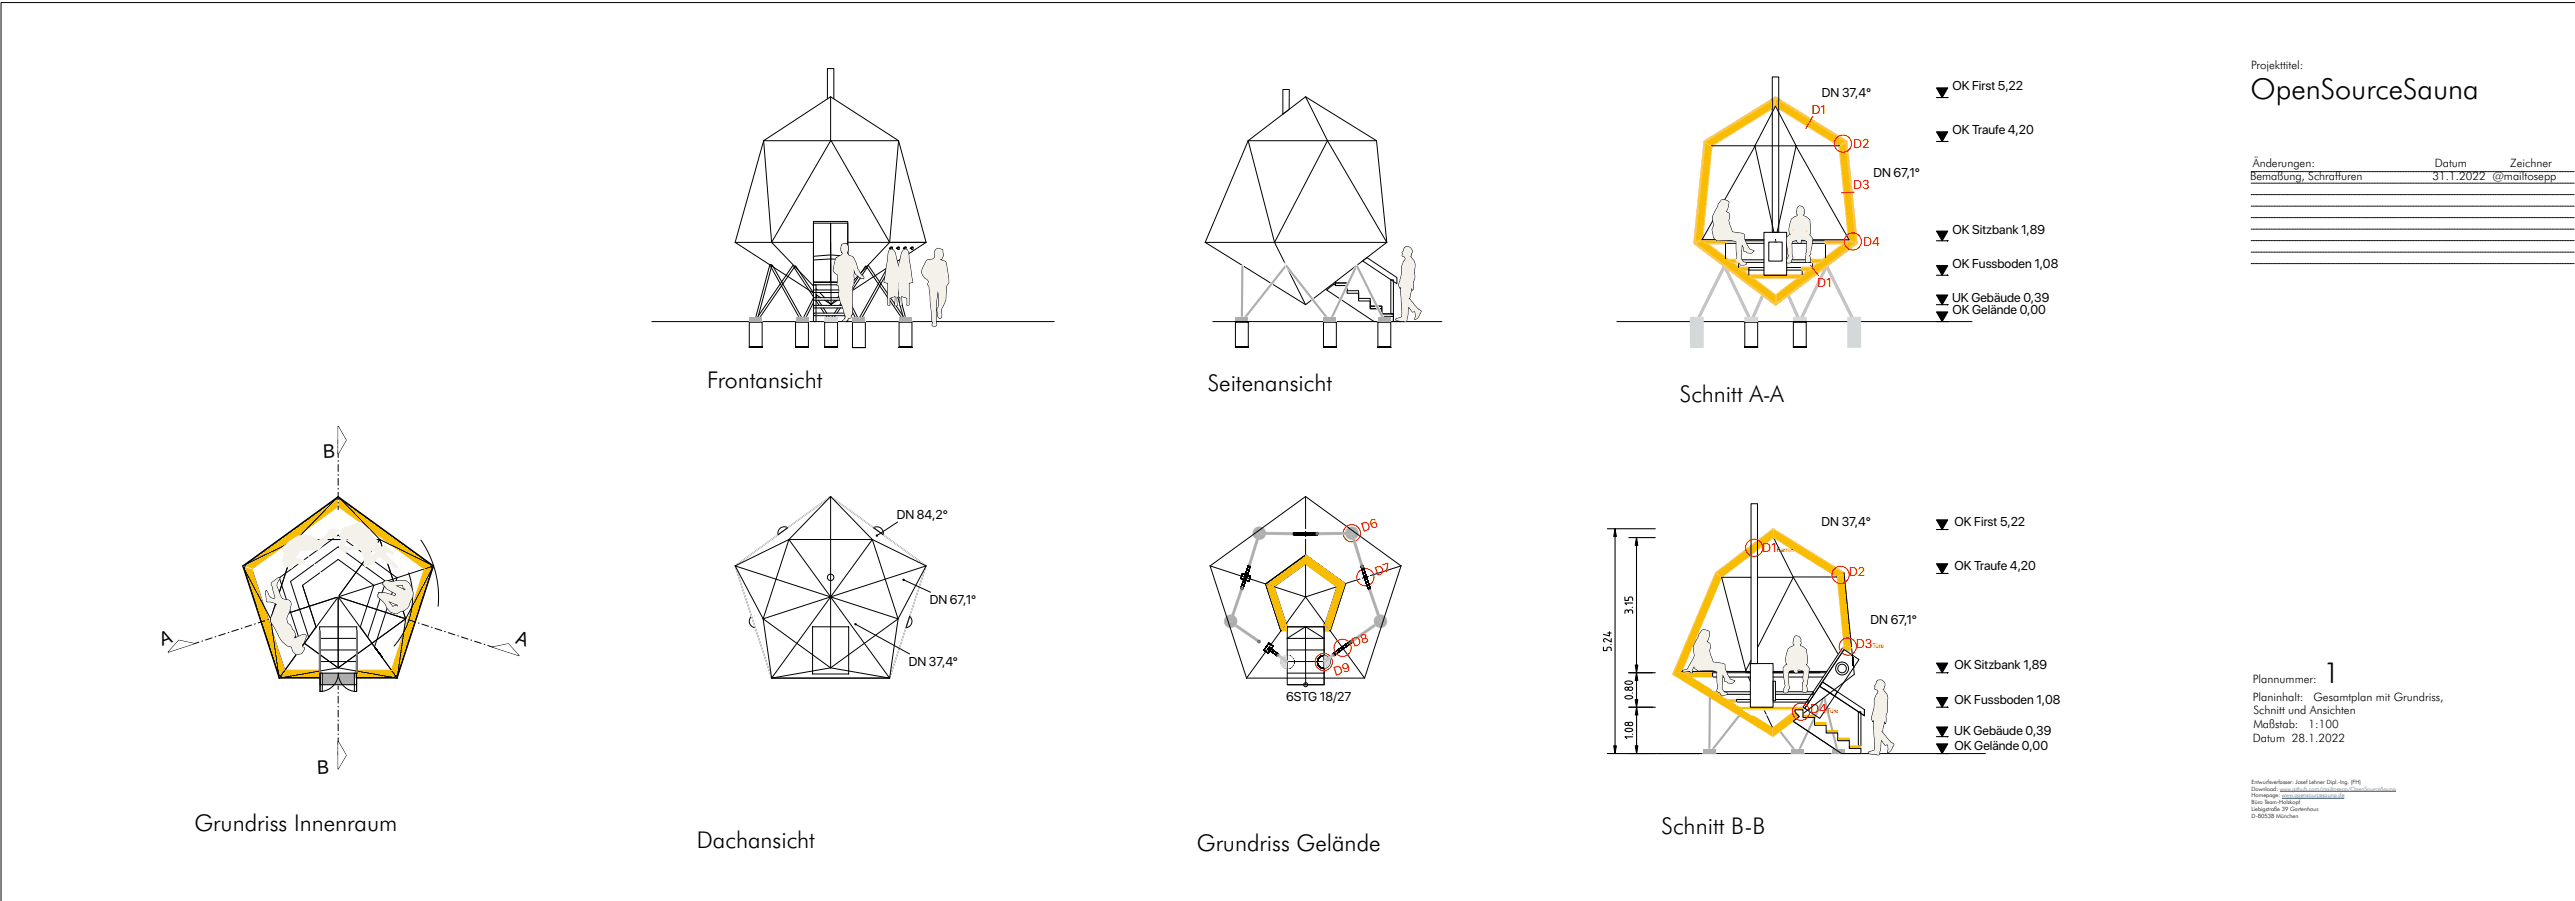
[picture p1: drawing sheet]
<svg xmlns="http://www.w3.org/2000/svg" width="600mm" height="210mm" viewBox="0 0 600 210" stroke-linecap="round" stroke-linejoin="round" font-family="sans-serif">
<defs><g id="words">
<g font-size="6.7">
<text x="524.5" y="23.2">OpenSourceSauna</text>
<text x="541.5" y="159.2">1</text>
</g>
<g font-size="5.4">
<text x="164.8" y="90.5">Frontansicht</text>
<text x="281.4" y="91.1">Seitenansicht</text>
<text x="391.5" y="93.7">Schnitt A-A</text>
<text x="45.3" y="193.6">Grundriss Innenraum</text>
<text x="162.4" y="197.6">Dachansicht</text>
<text x="387.2" y="194.3">Schnitt B-B</text>
<text x="278.9" y="198.2">Grundriss Gelände</text>
</g>
<g font-size="4.5">
<text x="75.4" y="106.7" transform="rotate(-2 75.4 106.7)">B</text>
<text x="120" y="149.8" transform="rotate(18 120 149.8)">A</text>
<text x="37.8" y="150.6" transform="rotate(-20 37.8 150.6)">A</text>
<text x="74" y="180.4" transform="rotate(-2 74 180.4)">B</text>
</g>
<g font-size="3">
<text x="424.6" y="22.5">DN 37,4°</text>
<text x="455" y="21">OK First 5,22</text>
<text x="455" y="31.3">OK Traufe 4,20</text>
<text x="436.6" y="41.3">DN 67,1°</text>
<text x="455" y="54.4">OK Sitzbank 1,89</text>
<text x="455" y="62.4">OK Fussboden 1,08</text>
<text x="454.9" y="70.3">UK Gebäude 0,39</text>
<text x="455" y="73.2">OK Gelände 0,00</text>
<text x="209" y="121">DN 84,2°</text>
<text x="424.5" y="122.5">DN 37,4°</text>
<text x="455.5" y="122.5">OK First 5,22</text>
<text x="455.5" y="132.8">OK Traufe 4,20</text>
<text x="216.7" y="140.7">DN 67,1°</text>
<text x="435.9" y="145.4">DN 67,1°</text>
<text x="211.8" y="155.1">DN 37,4°</text>
<text x="455.5" y="155.9">OK Sitzbank 1,89</text>
<text x="299.7" y="163.3">6STG 18/27</text>
<text x="455.5" y="163.9">OK Fussboden 1,08</text>
<text x="455.4" y="171.3">UK Gebäude 0,39</text>
<text x="455.5" y="174.7">OK Gelände 0,00</text>
</g>
<g font-size="3" fill="#f00">
<text x="422.2" y="26.5">D1</text>
<text x="431.9" y="34.5">D2</text>
<text x="431.9" y="44.1">D3</text>
<text x="434.2" y="57.2">D4</text>
<text x="423.6" y="66.9">D1</text>
<text x="317.7" y="123.9" transform="rotate(-18 317.7 123.9)">D6</text>
<text x="410.7" y="128.6">D1</text>
<text x="320.8" y="134.2" transform="rotate(-18 320.8 134.2)">D7</text>
<text x="430.9" y="134.3">D2</text>
<text x="315.5" y="150.6" transform="rotate(-18 315.5 150.6)">D8</text>
<text x="432.6" y="151">D3</text>
<text x="311.2" y="157.4" transform="rotate(-18 311.2 157.4)">D9</text>
<text x="421.9" y="166.2">D4</text>
</g>
<g font-size="2.7">
<text x="524.6" y="16.1">Projekttitel:</text>
<text x="525" y="39">Änderungen:</text>
<text x="567.4" y="39">Datum</text>
<text x="585" y="39">Zeichner</text>
<text x="524.4" y="42">Bemaßung, Schraffuren</text>
<text x="566.9" y="42">31.1.2022 @mailtosepp</text>
<text x="525" y="159.2">Plannummer:</text>
<text x="525" y="163.2">Planinhalt:</text>
<text x="525.1" y="166.4">Schnitt und Ansichten</text>
<text x="539.1" y="163.2">Gesamtplan mit Grundriss,</text>
<text x="525" y="172.8">Datum 28.1.2022</text>
<text x="525.1" y="169.6">Maßstab:</text>
<text x="538" y="169.6">1:100</text>
</g>
<g font-size="1.5" fill="#f00">
<text x="414.1" y="128.6">Kamin</text>
<text x="436.4" y="151">Türe</text>
<text x="425.7" y="166.2">Türe</text>
</g>
<g font-size="1.3">
<text x="524.7" y="182.6">Entwurfsverfasser: Josef Lehner Dipl.-Ing. (FH)</text>
<text x="524.7" y="184.2">Download: www.github.com/mailtosepp/OpenSourceSauna</text>
<text x="524.7" y="185.8">Homepage: www.opensourcesauna.de</text>
<text x="524.7" y="187.4">Büro Team-Holzkopf</text>
<text x="524.7" y="189">Liebigstraße 39 Gartenhaus</text>
<text x="524.7" y="190.6">D-80538 München</text>
</g>
</g></defs>
<g fill="none" stroke="#fff" stroke-width=".23">
<path d="M311.8 150.5h.1M311.8 150.5l1.2 1.6M312 150.7h.1M312.1 150.9h.1M312.3 151.2h.1M312.5 151.4h.1M312.7 151.7h.1M312.8 149.8l-1 .7M312.8 149.8h.1M312.8 149.8l1.1 1.6M312.9 149.9h.1M312.9 152h.1"/>
<path d="M313 152.1h.1M313 150.1h.1M313.2 150.4h.1M313.4 150.6h.1M313.6 151h.1M313.8 151.2h.1M313.9 151.4l-.9 .7M313.9 151.4h.1"/>
</g>
<g fill="none" stroke="#000" stroke-width=".23">
<path d="M294.5 151.5l1 .7M294.5 151.5h.1M294.6 151.5l.2 .1M294.6 151.3v.1M294.8 151.7l.6 .4M295 150.8l-.5 .6M295.2 150.5h.1M295.5 152.1h.1M295.5 152.1v.1M295.7 149.9h.1M295.7 149.8l-.7 1M295.7 149.8h.1"/>
<path d="M295.7 149.8l.9 .7M295.7 149.8l1 .7M295.9 151.6h.1M296.3 151.1h.1M296.5 150.8l-1 1.3M296.6 150.6h.1M296.7 150.5l-.2 .3M296.7 150.5h.1"/>
</g>
<g fill="none" stroke="#646565" stroke-width=".35">
<circle cx="297.8" cy="152.6" r=".25"/>
<circle cx="310.7" cy="152.5" r=".25"/>
</g>
<path d="M286.9 144.7l6.6 4.6-.2 .4-6.7-4.6zM314.9 149.2l6.7-4.7 .2 .4-6.6 4.7z" fill="none" stroke="#c9c5bf" stroke-width=".23"/>
<g fill="#adadad">
<path d="M314.9 149.2l6.7-4.7 .2 .4-6.6 4.7z" fill-rule="evenodd"/>
<path d="M286.9 144.7l6.6 4.6-.2 .4-6.7-4.6z" fill-rule="evenodd"/>
</g>
<g fill="none" stroke="#000" stroke-width=".23">
<path d="M312.6 150.9v.1M312.6 150.9h.1M312.6 151h.1M312.6 150.8h.1M312.7 151v.1M312.7 150.8h.1M312.7 151.1h.1M312.7 150.7v.1M312.7 150.7h.1M312.7 150.7l.3 .4M312.8 151.2h.1M312.8 150.7h.1"/>
<path d="M312.9 150.6l-.1 .1M312.9 150.7h.1M313 150.7h.1M313 151.1l-.1 .1M313 151.1h.1M313 150.5h.1M313 150.7l.1 .1M313.1 151.1h-.1M313.1 150.8h.1M313.1 151.1h.1M313.1 151h.1M313.1 150.9h.1"/>
<path d="M313.1 150.9v.1M313.2 150.4h.1M313.3 150.9v.1M313.3 150.3h.1M313.5 150.8h-.1M313.5 150.2h.1M313.6 150.7h.1M313.7 150.1h.1M313.8 150.6h.1M313.8 149.9v.1M314 150.5h-.1M314 149.8h.1"/>
<path d="M314.2 149.7h.1M314.3 150.2v.1M314.3 149.6h.1M314.4 150.1h.1M314.6 150h.1M314.7 149.4h-.1M314.8 149.9h.1M314.8 149.3h.1M314.9 149.2h.1M314.9 149.2l-2.2 1.5M314.9 149.8h.1M315 149.2l.2 .4-2.2 1.5"/>
<path d="M315.1 149.7h.1"/>
</g>
<g fill="none" stroke="#646565" stroke-width=".35">
<circle cx="293.4" cy="149.5" r=".25"/>
<circle cx="315.1" cy="149.4" r=".25"/>
</g>
<g fill="#808080">
<circle cx="315.1" cy="149.4" r=".25"/>
<circle cx="293.4" cy="149.5" r=".25"/>
</g>
<g fill="none" stroke="#000" stroke-width=".23">
<path d="M196.2 57a.88 .88 0 0 1 1.1-.2 .88 .88 0 0 1 .4 1.1l-.1 .4a.74 .74 0 0 0 0 1l.1 .2 .9 .3a6.2 6.2 0 0 1 1.2 2.8l1 1.5a.57 .57 0 0 1 .4 .8l-.5 .1-.2-.4-1-.7-.6-1.3v3.7l-.3 .4v6.6l-.3 .1 .1 .3-.2 .3-.5 .2-.4 .5-.9 .1 .6-.7 .1-.3-1.5-4.5-.1-2.7-.4-.1 .2-2a1.39 1.39 0 0 0-.9-1.1l-.2-.4 .6-2.8 1.6-1.1-.4-.9zM197 56.8h.1M295.6 151.3h.1M295.6 151.1h.1M295.6 151h.1M295.8 151.4h.1M295.8 150.8h.1M295.8 150.8l-.3 .4 2.1 1.6M295.8 150.8l2.1 1.6M295.9 150.9h.1M296 151.6h.1M296.1 151h.1"/>
<path d="M296.2 151.7h.1M296.3 151.2h.1M296.4 151.9h.1M296.5 151.3h.1M296.6 152h.1M296.7 151.5h.1M296.8 152.2h.1M296.9 151.6h.1M297 152.3h.1M297.1 151.8h.1M297.2 152.5h.1M297.3 151.9h.1"/>
<path d="M297.4 152.6h.1M297.5 152.1h.1M297.6 152.8h.1M297.7 152.7h.1M297.7 152.2h.1M297.7 152.6h.1M297.9 152.4h.1M297.9 152.4l-.3 .4M310.6 152.4l.3 .3M311.3 151.8l-.7 .5M311.8 152l-.9 .7M312 151.3l-.7 .5"/>
<path d="M312.4 151.6l-.5 .4M312.6 150.8l-.6 .5M312.7 150.7l-2.1 1.6M312.7 150.7l.3 .4M312.7 150.7h.1M313 151.1l-2.1 1.6M313 151.1l-.5 .4"/>
</g>
<path d="M396.8 175.6h3v6h-3zM398.2 162.2h.5l-.1 12.9h-.5zM417.4 175.6h3v6h-3zM426.9 175.6h3v6h-3z" fill="none" stroke="#fff" stroke-width=".23"/>
<path d="M397.2 33l1.6 1-2.2 21.9-1.8 .7z" fill="none" stroke="#fecc66" stroke-width=".5"/>
<path d="M397.2 33l1.6 1-2.2 21.9-1.8 .7z" fill-rule="evenodd" fill="#f8bd00"/>
<path d="M398.2 162.2h.5l-.1 12.9h-.5z" fill-rule="evenodd" fill="#adadad"/>
<path d="M397.2 33l16.6-10.3v2l-15 9.3z" fill="none" stroke="#fecc66" stroke-width=".5"/>
<path d="M405.2 166.5l.4 .3-6.7 8.5-.4-.3z" fill="none" stroke="#fff" stroke-width=".23"/>
<path d="M397.2 33l16.6-10.3v2l-15 9.3z" fill-rule="evenodd" fill="#f8bd00"/>
<path d="M405.2 166.5l.4 .3-6.7 8.5-.4-.3z" fill-rule="evenodd" fill="#adadad"/>
<path d="M406.6 74.9h3v6h-3z" fill="none" stroke="#000" stroke-width=".23"/>
<path d="M424.7 162.8l.4 .2-5.8 12.3-.5-.3z" fill="none" stroke="#fff" stroke-width=".23"/>
<path d="M425.4 62.1l.5-.2 6.4 12.9-.4 .2z" fill="none" stroke="#c9c5bf" stroke-width=".23"/>
<path d="M424.7 162.8l.4 .2-5.8 12.3-.5-.3z" fill-rule="evenodd" fill="#adadad"/>
<path d="M425.4 62.1l.5-.2 6.4 12.9-.4 .2z" fill-rule="evenodd" fill="#c9c5bf"/>
<path d="M389.8 157.1l2.1-.7 21.2 13.1 .1 2.1z" fill="none" stroke="#fecc66" stroke-width=".23"/>
<path d="M425.5 61.7l.5 .2-6.2 12.7-.4-.2z" fill="none" stroke="#c9c5bf" stroke-width=".23"/>
<path d="M389.8 157.1l2.1-.7 21.2 13.1 .1 2.1z" fill-rule="evenodd" fill="#f8bd00"/>
<path d="M425.5 61.7l.5 .2-6.2 12.7-.4-.2z" fill-rule="evenodd" fill="#c9c5bf"/>
<path d="M428.1 134.4l1.6-1 1.8 17.4-1.8-.4z" fill="none" stroke="#fecc66" stroke-width=".23"/>
<path d="M416.5 68.8l.4-.2 2.6 5.8-.5 .2z" fill="none" stroke="#c9c5bf" stroke-width=".23"/>
<path d="M428.1 134.4l1.6-1 1.8 17.4-1.8-.4z" fill-rule="evenodd" fill="#f8bd00"/>
<path d="M416.5 68.8l.4-.2 2.6 5.8-.5 .2z" fill-rule="evenodd" fill="#c9c5bf"/>
<path d="M413.2 123.2l16.5 10.2-1.6 1-14.8-9.2z" fill="none" stroke="#fecc66" stroke-width=".23"/>
<path d="M401.6 61.8l.5 .3-6.5 12.9-.4-.2z" fill="none" stroke="#c9c5bf" stroke-width=".23"/>
<path d="M413.2 123.2l16.5 10.2-1.6 1-.3-.2-14.5-9z" fill-rule="evenodd" fill="#f8bd00"/>
<path d="M401.6 61.8l.5 .3-6.5 12.9-.4-.2z" fill-rule="evenodd" fill="#c9c5bf"/>
<path d="M399.8 133.4l1.4 1.1-9.3 21.9-2.1 .7z" fill="none" stroke="#fecc66" stroke-width=".23"/>
<path d="M401.5 61.9l.5-.2 6.1 12.7-.4 .2z" fill="none" stroke="#c9c5bf" stroke-width=".23"/>
<path d="M399.8 133.4l1.4 1.1-9.3 21.9-2.1 .7z" fill-rule="evenodd" fill="#f8bd00"/>
<path d="M401.5 61.9l.5-.2 6.1 12.7-.4 .2z" fill-rule="evenodd" fill="#c9c5bf"/>
<path d="M399.8 133.4l13.4-10.2 .1 2-12.1 9.3z" fill="none" stroke="#fecc66" stroke-width=".23"/>
<path d="M410.6 68.6l.4 .2-2.5 5.8-.4-.2z" fill="none" stroke="#c9c5bf" stroke-width=".23"/>
<path d="M399.8 133.4l13.4-10.2 .1 2-12.1 9.3z" fill-rule="evenodd" fill="#f8bd00"/>
<path d="M410.6 68.6l.4 .2-2.5 5.8-.4-.2z" fill-rule="evenodd" fill="#c9c5bf"/>
<path d="M411.1 56.1h-9v.6h9M413.7 56.1h.1M416.4 56.1h9v.6h-9M411.1 60.5h-5.9v.6h5.9M416.4 60.5h6v.6h-6M386.4 175.6h76.3" fill="none" stroke="#000" stroke-width=".23"/>
<path d="M429.7 133.4l-16.5-10.2-13.4 10.2-10 23.7" fill="none" stroke="#fecc66" stroke-width=".23"/>
<path d="M413.8 68.8l17.1-12.9 1.8 .7-18.9 14.4z" fill="none" stroke="#fecc66" stroke-width=".5"/>
<path d="M413.8 68.8l17.1-12.9 1.8 .7-18.9 14.4z" fill-rule="evenodd" fill="#f8bd00"/>
<path d="M429.7 133.4l2 19.2M432 155.5l.1 1.6-2.4 1.9M421.2 165.5l-1 .8M425.1 162.5l-.4 .3" fill="none" stroke="#000" stroke-width=".23"/>
<path d="M394.8 56.6l1.8-.7 17.2 12.9v2.2z" fill="none" stroke="#fecc66" stroke-width=".5"/>
<path d="M426.5 161.4l-.1 .1" fill="none" stroke="#fecc66" stroke-width=".23"/>
<path d="M394.8 56.6l1.8-.7 17.2 12.9v2.2z" fill-rule="evenodd" fill="#f8bd00"/>
<path d="M428.7 34l1.6-1 2.4 23.6-1.8-.7z" fill="none" stroke="#fecc66" stroke-width=".5"/>
<path d="M428.7 34l1.6-1 2.4 23.6-1.8-.7z" fill-rule="evenodd" fill="#f8bd00"/>
<path d="M406.8 156.4l.1 .3M407.4 157.7l.5 1M410.8 164.8l2.3 4.7" fill="none" stroke="#000" stroke-width=".23"/>
<path d="M413.8 22.7l16.5 10.3-1.6 1-14.7-9.1-.2-.2z" fill="none" stroke="#fecc66" stroke-width=".5"/>
<path d="M392.4 156.7h6.7v1h-5.1z" fill="none" stroke="#fecc66" stroke-width=".23"/>
<g fill="#f8bd00">
<path d="M413.8 22.7l16.5 10.3-1.6 1-14.7-9.1-.2-.2z" fill-rule="evenodd"/>
<path d="M392.4 156.7h6.7v1h-5.1z" fill-rule="evenodd"/>
</g>
<path d="M430.3 33l-16.5-10.3-16.6 10.3-2.4 23.6 19 14.4" fill="none" stroke="#fecc66" stroke-width=".5"/>
<path d="M420.2 164.8v1.8h2.7v1.8h2.7v1.8h2.7v1.8h2.7v1.8h2.7v1.8" fill="none" stroke="#fff" stroke-width=".23"/>
<path d="M189.6 52h4v13.7h-4zM193.6 52h4v13.7h-4zM193.6 59.4l-4.1 .3M193.6 60.3l-4 .3" fill="none" stroke="#000" stroke-width=".23"/>
<path d="M399.8 133.4l1 .8M420.2 166.6h2.7v.6h-2.7z" fill="none" stroke="#fecc66" stroke-width=".23"/>
<path d="M420.2 166.6h2.7v.6h-2.7z" fill-rule="evenodd" fill="#f8bd00"/>
<path d="M430.3 33l2.4 23.6-18.9 14.4" fill="none" stroke="#fecc66" stroke-width=".5"/>
<path d="M422.9 168.4h2.7v.6h-2.7z" fill="none" stroke="#fecc66" stroke-width=".23"/>
<path d="M193.6 59.4l4 .3M193.6 60.3l4 .3" fill="none" stroke="#000" stroke-width=".23"/>
<path d="M422.9 168.4h2.7v.6h-2.7z" fill-rule="evenodd" fill="#f8bd00"/>
<path d="M376.8 74.9h82.8M417.9 168l11.3 7.6" fill="none" stroke="#000" stroke-width=".23"/>
<path d="M407.5 64.1h12.5l-.8 .6h-10.9z" fill="none" stroke="#fecc66" stroke-width=".5"/>
<path d="M402.5 163h2.2v.6h-1.3z" fill="none" stroke="#fecc66" stroke-width=".23"/>
<g fill="#f8bd00">
<path d="M407.5 64.1h12.5l-.8 .6h-10.9z" fill-rule="evenodd"/>
<path d="M402.5 163h2.2v.6h-1.3z" fill-rule="evenodd"/>
</g>
<path d="M396.9 56.1h5.2v.6h-4.4z" fill="none" stroke="#fecc66" stroke-width=".5"/>
<path d="M399.6 161.2h2.2v.6h-1.3z" fill="none" stroke="#fecc66" stroke-width=".23"/>
<g fill="#f8bd00">
<path d="M396.9 56.1h5.2v.6h-4.4z" fill-rule="evenodd"/>
<path d="M399.6 161.2h2.2v.6h-1.3z" fill-rule="evenodd"/>
</g>
<path d="M405.2 62.3h2.3v.6h-1.6z" fill="none" stroke="#fecc66" stroke-width=".5"/>
<path d="M417.9 134.4h10.2" fill="none" stroke="#000" stroke-width=".23"/>
<path d="M405.2 62.3h2.3v.6h-1.6z" fill-rule="evenodd" fill="#f8bd00"/>
<g fill="none" stroke="#000" stroke-width=".23">
<path d="M402.1 56.7v3.6M425.4 56.7v3.3M405.2 61.1v1.2M407.5 62.9v1.2M420 62.9v1.1M422.4 61.1v1.2M408.1 134.5h-6.9l5.8 22.2M409.6 134.5h8.3M413.3 125.2l4.6 9.3M417.9 134.5l-8.3 16.4M417.9 134.5l10.4 17.7M391.9 156.4h16"/>
<path d="M407.2 156.7h.7M408.1 153.8l-1.3 2.4M413.2 156.4h12.5M413.2 156.7h11"/>
</g>
<path d="M430.3 33l-1.2 .7M396.1 56.1l-1.3 .5" fill="none" stroke="#fecc66" stroke-width=".5"/>
<path d="M405.4 164.8h14.8v.6h-13.9z" fill="none" stroke="#fecc66" stroke-width=".23"/>
<path d="M405.4 164.8h14.8v.6h-13.9z" fill-rule="evenodd" fill="#f8bd00"/>
<path d="M411.1 62.3h-3.6v.6h3.6M416.4 62.3h3.6v.6h-3.6M407.9 156.7h-8.8v1h8.8M413.2 156.7h12.3M413.2 157.7h11.7" fill="none" stroke="#000" stroke-width=".23"/>
<path d="M406.3 165.4l2 1.2h9.1l1.7-1.2h-12.8l2 1.2" fill="none" stroke="#fff" stroke-width=".23"/>
<path d="M425.4 56.1h5.2l-.8 .6h-4.4z" fill="none" stroke="#fecc66" stroke-width=".5"/>
<path d="M425.4 56.1h5.2l-.8 .6h-4.4z" fill-rule="evenodd" fill="#f8bd00"/>
<path d="M407.9 161.2h-6.1v.6h6.1M407.9 163h-3.2v.6h3.2M413.7 161.2h8.9v.6h-8.9M413.7 163h7.7v.6h-8.2" fill="none" stroke="#000" stroke-width=".23"/>
<path d="M422.4 60.5h2.3l-.8 .6h-1.5z" fill="none" stroke="#fecc66" stroke-width=".5"/>
<path d="M422.4 60.5h2.3l-.8 .6h-1.5z" fill-rule="evenodd" fill="#f8bd00"/>
<path d="M408.1 117.3h1.5v37.3h-1.5zM407.9 154.6h5.3v10.2h-5.3z" fill="none" stroke="#000" stroke-width=".23"/>
<path d="M420 62.3h2.3l-.7 .6h-1.6z" fill="none" stroke="#fecc66" stroke-width=".5"/>
<path d="M420 62.3h2.3l-.7 .6h-1.6z" fill-rule="evenodd" fill="#f8bd00"/>
<g fill="none" stroke="#000" stroke-width=".23">
<path d="M408.8 34h-10M409 34l4.4 20.1M409 34l-12.4 21.9M413.8 24.7l4.8 9.3-4.5 20.1M418.5 34l12.4 21.8M413.6 56.4h.1M413.8 55.8h.1M413.9 56.4h.1M300 152.7l-1.1 .5-.4 1 .4 1.1 1.1 .4M300 155.7h.1M300 152.7h.1M300.1 152.7h.1"/>
<path d="M300.1 155.7h-.1M300.1 155.7h.1M300.2 155.7h-.1M300.2 155.7h.1M300.2 152.7v.1M300.2 152.8h.1M300.3 152.8h.1M300.3 155.7h.1M300.4 152.8h.1M300.4 155.7h-.1M300.4 155.7h.1M300.5 155.7h-.1"/>
<path d="M300.5 155.7h.1M300.5 152.8l.1 .1M300.5 155.6v.1M300.5 155.6h.1M300.6 155.6h-.1M300.6 155.6h.1M300.6 152.9h.1M300.7 152.9h.1M300.7 155.6h-.1M300.7 155.6h.1M300.7 155.5v.1M300.7 155.5h.1"/>
<path d="M300.8 152.9h.1M300.8 155.5h.1M300.8 152.9v.1M300.8 153h.1M300.9 153h.1M300.9 155.5h-.1M300.9 155.5h.1M300.9 155.4v.1M300.9 155.4h.1M300.9 153.1h.1M301 153.1h.1M301 155.4h.1"/>
<path d="M301 153.1v.1M301 155.3v.1M301 155.3h.1M301 153.2h.1M301.1 153.2h.1M301.1 155.3h-.1M301.1 155.3h.1M301.1 155.2v.1M301.1 153.3h.1M301.2 155.2h.1M301.2 153.3h.1M301.2 155.1v.1"/>
<path d="M301.2 155.1h.1M301.2 153.4h.1M301.3 155.1h-.1M301.3 155.1h.1M301.3 153.4v.1M301.3 155v.1M301.3 155h.1M301.3 153.5h.1M301.3 153.5l.1 .1M301.3 154.9h.1M301.4 154.9h-.1M301.4 153.6h.1"/>
<path d="M301.4 154.8v.1M301.4 154.8h.1M301.4 153.6v.1M301.4 153.7h.1M301.4 153.7v.1M301.4 154.7v.1M301.4 154.7h.1M301.4 153.8h.1M301.4 154.6v.1M301.5 153.8v.1M301.5 154.6h-.1M301.5 154.6h.1"/>
<path d="M301.5 153.9h.1M301.5 153.9v.1M301.5 154.5v.1M301.5 154.5h.1M301.5 154h.1M301.5 154.4v.1M301.5 154.4h.1M301.5 154.1h.1M301.5 154.1v.1M301.5 154.3h.1M301.5 154.2h.1M301.5 154.2v.1"/>
<path d="M307 154.2h.1M307 154.3h.1M307 154.1h.1M307 154.1v.1M307 154.3v.1M307 154.4h.1M307 154v.1M307 154h.1M307 154.4v.1M307 154.5h.1M307 153.9h.1M307 154.5l.1 .1"/>
<path d="M307.1 154.6h.1M307.1 153.8l-.1 .1M307.1 154.6v.1M307.1 153.8h.1M307.1 154.7h.1M307.1 153.7v.1M307.1 153.7h.1M307.1 154.7v.1M307.1 153.6v.1M307.1 154.8h.1M307.1 154.8l.1 .1M307.1 153.6h.1"/>
<path d="M307.2 154.9h.1M307.2 153.5v.1M307.2 153.5h.1M307.2 154.9v.1M307.2 155h.1M307.2 153.4h.1M307.3 153.4h-.1M307.3 155v.1M307.3 153.4h.1M307.3 155.1h.1M307.3 153.3v.1M307.3 153.3h.1"/>
<path d="M307.3 155.1l.1 .1M307.4 155.2h.1M307.4 153.2l-.1 .1M307.4 153.2h.1M307.4 155.2v.1M307.5 155.3h.1M307.5 153.1l-.1 .1M307.5 153.1h.1M307.5 155.3v.1M307.5 155.4h.1M307.6 153h.1M307.6 155.4h.1"/>
<path d="M307.6 153v.1M307.7 153h.1M307.7 155.5h.1M307.7 152.9v.1M307.8 152.9h-.1M307.8 155.5h.1M307.8 152.9h.1M307.9 155.6h.1M307.9 152.8l-.1 .1M307.9 152.8h.1M308 155.6h.1M308 152.8h.1"/>
<path d="M308.1 155.6h.1M308.1 152.8h-.1M308.1 152.8h.1M308.1 155.7h.1M308.2 155.7h.1M308.2 152.7h.1M308.3 155.7h.1M308.3 152.7h.1M308.3 152.7h-.1M308.4 155.7h.1M308.4 152.7h-.1M308.4 152.7h.1"/>
<path d="M308.5 152.7h-.1M308.5 155.7h.1M308.5 152.7h.1M308.6 155.7h-.1M308.6 152.7l1 .5 .4 1-.4 1-1 .5M413.2 158.7h.5v4.6h-.5zM424.7 158.9l9.8 6.4v1.4l-10.5-6.9zM425 160.4l9.5 6.3v-1.4"/>
</g>
<path d="M399.1 157.7v3.2M401.8 161.8v.7M404.7 163.6v.7" fill="none" stroke="#fff" stroke-width=".23"/>
<path d="M310 146.9l-1.2-1.6h-.3v1.7h1.5" fill="none" stroke="#995f4c" stroke-width=".23"/>
<path d="M308.5 145.3h.3l1.2 1.7h-1.5z" fill-rule="evenodd" fill="#f8bd00"/>
<path d="M413.8 24.7l-4.9 9.4M428.7 34h-19.9M433.1 165.8h.6v8h-.6z" fill="none" stroke="#000" stroke-width=".23"/>
<path d="M298.5 146.9l1.2-1.6h.3v1.7h-1.5" fill="none" stroke="#f8bd00" stroke-width=".23"/>
<path d="M408.6 112.5a.7 .7 0 0 1 .6 .5 .7 .7 0 0 1-.2 .7l.1 .5a.67 .67 0 0 1 .6 .4 .67 .67 0 0 1-.1 .7l.4 .7" fill="none" stroke="#fff" stroke-width=".23"/>
<path d="M299.7 145.3h.3v1.7h-1.5z" fill-rule="evenodd" fill="#f8bd00"/>
<path d="M408.1 113.1a.7 .7 0 0 1 .6 .5 .7 .7 0 0 1-.2 .8l.1 .4a.67 .67 0 0 1 .6 .4 .67 .67 0 0 1-.1 .8l.4 .6M409.1 112.5a.7 .7 0 0 1 .6 .5 .7 .7 0 0 1-.2 .7l.1 .5a.67 .67 0 0 1 .7 .4 .67 .67 0 0 1-.2 .7l.4 .7M189.3 157h8.6v2.5h-8.6z" fill="none" stroke="#fff" stroke-width=".23"/>
<path d="M413 17.9h1.5v36.2h-1.5zM299 20.8h1.5l-.1 4.7-1.4 1.1zM418.3 148.3l.3-.2 .6 .2 .5 .7-.2 .5h.2v.4l-.3 .2 .1 .3 .6 .3 .8 .6 .2 2.5v.8l-.3 .2 .8 1-.4 3.3-.1 .4-.3 .1 .3 1.3-.2 .3-.5 .1-.4-.2 .2-1.7-.2-.2 .3-.4-.1-.8 .1-1.6-1.2-.4-.2 .2 .1 .4-.5 .2-.5-.3-.1-.4-1 .2-.2 .5 .1 2.3 .2 1.1-.3 .5v.4l-.4 .3h-.6l-.1-.7 .5-1-.2-.4-.3-3.8 .6-.6 .3-.1-.3-.4-.1-.8 .2-1.2 .4-1.2 1.4-.8v-.3l-.2-.1v-.5z" fill="none" stroke="#000" stroke-width=".23"/>
<path d="M304.2 129.4v2l-7.2 5.3-2-.6M304.2 129.3l-9.2 6.7" fill="none" stroke="#995f4c" stroke-width=".23"/>
<path d="M393.9 73.9h3v7h-3z" fill="none" stroke="#d5d8d8" stroke-width=".23"/>
<path d="M420.2 153.6l.2 .6-.1 .1z" fill="none" stroke="#f3f1e9" stroke-width=".23"/>
<path d="M295 136l9.2-6.7v2.1l-7.2 5.3z" fill-rule="evenodd" fill="#f8bd00"/>
<path d="M194.3 23v-7h-1.5v7" fill="none" stroke="#000" stroke-width=".23"/>
<path d="M393.9 73.9h3v7h-3z" fill-rule="evenodd" fill="#d5d8d8"/>
<path d="M417.2 153.4l-.3 .7z" fill="none" stroke="#f3f1e9" stroke-width=".23"/>
<path d="M295 136l3.5 11zM295 136.1l1.9 .6 2.8 8.6-1.2 1.6z" fill="none" stroke="#995f4c" stroke-width=".23"/>
<path d="M212 143.6l.5 .7v.9l-.5 .7-.9 .3M396.7 146.8l.5-.1 1.2 .6-.1 .9-.6 1.3 .8 .4 .1 1-.3 .6 .9 2.8 2.7 .5 .1 1 .6 1.5 .6 1 1.1 .3-.7 .6-1-.1-.1-.3-.6-.1v-.7l-.4-.9-.2 3.4 .5 .7 .7 .2-.1 .4-1.3 .1-.3-.6h-.4l-.3-.4 .3-.6-.2-3.8-1.3-.4-3.2 .2-.8-.7-.1-.4-.6 1 .2 .5h-.4l-.2-.4-1.5 .2-.2-.3 1.2-.3 1.2-2.2 .4-.9-.3-2.1 1.4-3z" fill="none" stroke="#000" stroke-width=".23"/>
<path d="M430.6 73.9h3v7h-3z" fill="none" stroke="#d5d8d8" stroke-width=".23"/>
<path d="M430.6 73.9h3v7h-3z" fill-rule="evenodd" fill="#d5d8d8"/>
<path d="M414.6 170.5l.4-.3 3.8 4.8-.4 .3z" fill="none" stroke="#fff" stroke-width=".23"/>
<path d="M311.5 136.7l2-.6-3.5 10.8-1.2-1.6zM313.5 136l-3.5 11z" fill="none" stroke="#995f4c" stroke-width=".23"/>
<path d="M175.1 143.6l-.4 .7v.9l.5 .7 .8 .3" fill="none" stroke="#000" stroke-width=".23"/>
<path d="M417.9 73.9h3v1h-3z" fill="none" stroke="#d5d8d8" stroke-width=".23"/>
<path d="M414.6 170.5l.4-.3 3.8 4.8-.4 .3z" fill-rule="evenodd" fill="#adadad"/>
<path d="M417.9 73.9h3v1h-3z" fill-rule="evenodd" fill="#d5d8d8"/>
<path d="M424.9 162.5l.5-.1 3.2 12.9-.5 .1z" fill="none" stroke="#fff" stroke-width=".23"/>
<path d="M304.2 129.3l9.3 6.7zM304.2 129.4v2l7.3 5.3 2-.6" fill="none" stroke="#995f4c" stroke-width=".23"/>
<path d="M183.6 122.9l-.9-.2-.8 .3-.5 .7-.1 .9" fill="none" stroke="#000" stroke-width=".23"/>
<path d="M406.6 73.9h3v1h-3z" fill="none" stroke="#d5d8d8" stroke-width=".23"/>
<path d="M424.9 162.5l.5-.1 3.2 12.9-.5 .1z" fill-rule="evenodd" fill="#adadad"/>
<path d="M406.6 73.9h3v1h-3z" fill-rule="evenodd" fill="#d5d8d8"/>
<path d="M426.9 174.6h3v1h-3z" fill="none" stroke="#fff" stroke-width=".23"/>
<circle cx="321.7" cy="144.7" r="1.5" fill="none" stroke="#d5d8d8" stroke-width=".23"/>
<path d="M417.9 74.9h3v6h-3zM203.6 122.9l.8-.2 .8 .3 .6 .7v.9" fill="none" stroke="#000" stroke-width=".23"/>
<g fill="#adadad">
<path d="M426.9 174.6h3v1h-3z" fill-rule="evenodd"/>
<circle cx="321.7" cy="144.7" r="1.5"/>
</g>
<g fill="none" stroke="#fff" stroke-width=".23">
<path d="M396.8 174.6h3v1h-3z"/>
<circle cx="300" cy="154.2" r="1.5"/>
</g>
<path d="M171.3 131.8l22.3-16.1 22.2 16.1-8.5 26.2h-27.5z" fill="none" stroke="#000" stroke-width=".23"/>
<circle cx="300" cy="154.2" r="1.5" fill="#fff"/>
<path d="M396.8 174.6h3v1h-3z" fill-rule="evenodd" fill="#adadad"/>
<path d="M174.6 74.9h3v6h-3zM185.4 74.9h3v6h-3z" fill="none" stroke="#000" stroke-width=".23"/>
<path d="M428.3 172h2.7v.6h-2.7z" fill="none" stroke="#fecc66" stroke-width=".23"/>
<circle cx="286.8" cy="144.7" r="1.5" fill="none" stroke="#d5d8d8" stroke-width=".23"/>
<circle cx="286.8" cy="144.7" r="1.5" fill="#adadad"/>
<path d="M428.3 172h2.7v.6h-2.7z" fill-rule="evenodd" fill="#f8bd00"/>
<path d="M198.7 75h3v6h-3zM209.5 74.9h3v6h-3z" fill="none" stroke="#000" stroke-width=".23"/>
<path d="M431 173.8h2.7v.6h-2.7z" fill="none" stroke="#fecc66" stroke-width=".23"/>
<circle cx="293.5" cy="124.2" r="1.5" fill="none" stroke="#d5d8d8" stroke-width=".23"/>
<circle cx="293.5" cy="124.2" r="1.5" fill="#adadad"/>
<path d="M431 173.8h2.7v.6h-2.7z" fill-rule="evenodd" fill="#f8bd00"/>
<path d="M396.6 55.8h14.5M413.8 55.8h.1M416.4 55.8l14.5 .1M179.4 61.6l.5 .1-3.5 13-.5-.1zM192.2 74.9h3v6h-3z" fill="none" stroke="#000" stroke-width=".23"/>
<circle cx="315" cy="124.2" r="1.5" fill="none" stroke="#d5d8d8" stroke-width=".23"/>
<circle cx="315" cy="124.2" r="1.5" fill="#adadad"/>
<path d="M401.2 46.6l.5-.1 1.2 .6-.1 .9-.6 1.3 .7 .4 .1 1-.2 .6 .9 2.8 2.7 .5 .1 1 .6 1.5 .6 1 1 .3-.6 .6-1-.1-.1-.3-.6-.1v-.7l-.5-.9-.1 3.4 .5 .7 .6 .2v.4l-1.3 .1-.3-.6h-.4l-.4-.4 .3-.6-.2-3.8-1.2-.4-3.2 .2-.8-.7-.4-1.9 .4-.9-.3-2.1 1.4-3zM179.6 62.1l.4-.3 7.1 12.6-.5 .3zM304.2 115.7l-22.2 16.1 8.5 26.2" fill="none" stroke="#000" stroke-width=".23"/>
<path d="M402.8 60.5h2.4v.6h-1.6z" fill="none" stroke="#fecc66" stroke-width=".5"/>
<path d="M402.8 60.5h2.4v.6h-1.6z" fill-rule="evenodd" fill="#f8bd00"/>
<g fill="none" stroke="#000" stroke-width=".23">
<path d="M212.1 57.9l.3-.3h.4l-.3 .3zM411.1 54.1h5.3v10h-5.3zM412.2 56.4h3.1v4.4h-3.1zM419.1 48.1l.3-.1 .6 .1 .5 .8-.2 .4 .2 .1v.4l-.3 .2 .1 .3 .6 .2 .8 .7 .2 2.5v.8l-.3 .2 .8 .9-.4 3.4-.1 .3-.3 .2 .3 1.3-.2 .2-.5 .1-.4-.1 .2-1.8-.2-.2 .3-.4-.1-.8 .1-1.6-1.2-.4-.2 .2 .1 .5-.5 .1-.5-.3-.1-.4-1 .3-.2 .5 .1 2.2 .2 1.2-.3 .5v.3l-.4 .3h-.6l-.1-.6 .5-1-.2-.5-.3-3.7 .6-.7 .3-.1-.3-.4-.1-.8 .2-1.1 .4-1.3 1.4-.7v-.4l-.2-.1v-.5zM189.6 69.3l-2.6 5.3 .4 .2 2.2-4.3M190.2 68.6l.2 .2-.2 .5M197 68.8l-.2 .1 .2 .4M197.6 69.4l2.5 5.1-.4 .2-2.4-4.8M207.1 61.8l.4 .3-7.1 12.7-.4-.2zM193.6 139.1l15.7 5.1M282 131.8l12.8 4.2M304.2 129.3v-13.6l22.3 16.1"/>
<path d="M318 134.5v.1M318 134.5h.1M318 134.6h.1M318 134.4h.1M318 134.6v.1M318 134.7h.1M318.1 134.3h-.1M318.1 134.7h.1M318.1 134.3h.1M318.1 134.7v.1M318.1 134.8h.1M318.2 134.3h-.1"/>
<path d="M318.2 134.3h.1M318.3 134.8h-.1M318.3 134.3h.1M318.3 134.8h.1M318.3 134.7v.1M318.4 134.7h-.1M318.4 134.3v.1M318.4 134.7h.1M318.4 134.4h.1M318.4 134.6v.1M318.4 134.6h.1M318.5 134.5h.1"/>
<path d="M318.5 134.6h-.1M318.5 134.5v.1M326.5 131.8l-13 4.2M326.5 131.8l-8.5 26.2M298.6 146.9l-8.1 11.1h27.5M309.9 146.8l8.1 11.2M429.4 150.9l.4 .2-9.2 13.9-.4-.2z"/>
</g>
<path d="M418 53.3l-.3 .7zM421 53.5l.2 .5-.2 .1z" fill="none" stroke="#fecc66" stroke-width=".5"/>
<g fill="none" stroke="#f00" stroke-width=".25">
<path d="M422.4 27.1l-1.6 2.9"/>
<circle cx="429.5" cy="33.5" r="2"/>
<circle cx="431.8" cy="56.3" r="2"/>
</g>
<path d="M413.2 125.2l1.5 .9M413.5 125.1l-.9 .7M429.7 150.4l1.8 .4-.7 1-1.4-.9z" fill="none" stroke="#fecc66" stroke-width=".23"/>
<path d="M193.6 115.7l-22.3 16.1" fill="none" stroke="#fff" stroke-width=".23"/>
<path d="M429.7 150.4l1.8 .4-.7 1-1.4-.9z" fill-rule="evenodd" fill="#f8bd00"/>
<path d="M171.3 131.8l8.5 26.2" fill="none" stroke="#fff" stroke-width=".23"/>
<path d="M413.1 169.5l5.2-3.9 1 1.3-6.1 4.7z" fill="none" stroke="#fecc66" stroke-width=".23"/>
<path d="M179.8 158h27.5" fill="none" stroke="#000" stroke-width=".23"/>
<path d="M432.1 44.8l-3 .2" fill="none" stroke="#f00" stroke-width=".25"/>
<path d="M413.1 169.5l5.2-3.9 1 1.3-6.1 4.7z" fill-rule="evenodd" fill="#f8bd00"/>
<path d="M193.6 115.7l22.2 16.1-8.5 26.2" fill="none" stroke="#fff" stroke-width=".23"/>
<g fill="none" stroke="#000" stroke-width=".23">
<path d="M203.3 125.7l6 18.5-15.7 11.4-15.8-11.4 6-18.5M304.2 129.3l-9.3 6.7M300 146h8.6v13.5h-8.6zM300 156.8h8.6M308.6 146v13.5h-8.6M424.7 158.9l3.5 2.3-.7 1-3.5-2.3zM429.7 151.3l3.5 2.3-9.1 13.8-3.5-2.4z"/>
<circle cx="429.3" cy="155.7" r="1"/>
<circle cx="429.3" cy="155.7" r="1.5"/>
</g>
<path d="M422 61.8l1.8 2.4" fill="none" stroke="#f00" stroke-width=".25"/>
<path d="M425.6 170.2h2.7v.6h-2.7z" fill="none" stroke="#fecc66" stroke-width=".23"/>
<path d="M425.6 170.2h2.7v.6h-2.7z" fill-rule="evenodd" fill="#f8bd00"/>
<path d="M183.8 125.7h19.5l-9.7 13.4M294.9 136l3.6 11M299.9 146h8.7" fill="none" stroke="#000" stroke-width=".23"/>
<path d="M417.4 174.6h3v1h-3z" fill="none" stroke="#fff" stroke-width=".23"/>
<path d="M417.4 174.6h3v1h-3z" fill-rule="evenodd" fill="#adadad"/>
<g fill="none" stroke="#000" stroke-width=".23">
<path d="M178 32.8h31.4M178 32.8l-6.7 23.7M178 32.8l1.8 23.7M193.6 22.5v10.3l-13.8 23.7M193.6 22.5l-15.6 10.3M193.6 22.5l15.8 10.3M193.7 32.8l13.6 23.7M209.4 32.8l6.4 23.7M209.4 32.8l-2.1 23.7M290.9 32.8h29.9M290.9 32.8l-10 23.7M290.9 32.8l6.1 23.7"/>
<path d="M304.2 22.5l-13.3 10.3M304.2 22.5l16.6 10.3M304.2 22.5l5.2 10.3M309.4 32.8l-12.4 23.7M309.4 32.8l13.8 23.7M320.8 32.8l2.4 23.7M171.3 56.5h18.3M171.3 56.5l18.3 11.8M179.8 56.5l9.8 10.1M189.6 51.6h8v14.1h-8zM193.6 56.5h.1M193.6 56.5l.1 14.4"/>
<path d="M197.6 56.5h18.2M207.3 56.5l-9.7 10.3M215.8 56.5l-18.2 11.9M280.9 56.5h42.3M280.9 56.5l23.3 14.5M297 56.5l7.2 14.5M323.2 56.5l-19 14.5M327.2 57.8l.4-.3a1.14 1.14 0 0 1 1.2 .4 1.14 1.14 0 0 1 .1 1.3v.3l-.4 .2a2.35 2.35 0 0 1 1.2 2.4l-.1 1.3a3.3 3.3 0 0 1-.3 2.2v1.9l-.1 .1-.2-.5-.5 2.2a.29 .29 0 0 0-.2 .3 .29 .29 0 0 0 .4 .2l1.8 2.2 .7 .5-.3 .5a1.52 1.52 0 0 1-1.2 1.4l.2-.7-.1-1-.1-.2-.5 .2-.9-1.3-.6 3.5-2.3-.3-.2-.2 1.2-.4a.98 .98 0 0 0 .3-1.3l-.3-4.8 .1-1.1-.3 .4-.1-.4a1.34 1.34 0 0 1 .2-1.4l.3-1.4 .1-1.8 .4-1.2a.78 .78 0 0 0 .4-.9l-.1-.2a.64 .64 0 0 1-.6-1zM151.9 74.9h93.8M190.2 68.6l1 .7M190.2 67.3l.2 .2M191 68.1l1.2 1.2"/>
<path d="M192.2 69.9l1.5 1M192.7 69.9l1 1M194.6 69.9l-.9 1M195.2 69.9l-1.5 1M196.3 68.1l-1.1 1.2M197 68.8l-.9 .5M197 67.4l-.1 .1M207.3 62l.5-.1 3.4 12.6-.5 .1zM282.6 74.9h53.4M311.2 65.6v.3h2.7v1.8h2.7v1.8h2.7v1.8h2.7v1.8h2.7v1.8h2.7M193.6 115.7v39.9M193.6 115.7l9.7 10 12.5 6.1"/>
<path d="M193.6 115.7l-9.8 10M171.3 131.8l22.3 7.3-13.8 18.9M171.3 131.8l6.5 12.4M183.8 125.7l23.5 32.3M183.8 125.7l-12.5 6.1M215.8 131.8l-38 12.4M215.8 131.8l-6.5 12.4-2 13.8M297 136.7l7.2 2.4M304.2 129.4l-9.2 6.6 3.5 10.9M304.2 131.4v7.7M304.2 129.3l9.3 6.7M304.2 139.1l-4.5 6.2"/>
<path d="M304.2 139.1l4.6 6.2M311.5 136.7l-7.3 2.4M313.5 136.1l-3.5 10.9M177.8 144.2l2 13.8M193.6 155.6l-13.8 2.4M193.6 155.6l13.7 2.4M300 151.4h8.6M300 154.1h8.6M304.3 146l4.3 2.7h-8.6l4.2-2.7 .1 13.5M437.4 158.7l.3-.2a1.14 1.14 0 0 1 1.3 .3 1.14 1.14 0 0 1 .1 1.3l-.1 .4-.3 .1a2.35 2.35 0 0 1 1.2 2.5l-.1 1.2a3.3 3.3 0 0 1-.3 2.3l-.1 1.8v.1l-.3-.5-.4 2.2a.29 .29 0 0 0-.2 .3 .29 .29 0 0 0 .3 .3l1.8 2.2 .7 .4-.3 .5a1.52 1.52 0 0 1-1.1 1.4l.2-.7-.2-1-.1-.2-.5 .2-.9-1.3-.5 3.5-2.3-.2-.2-.3 1.1-.4a.98 .98 0 0 0 .4-1.3l-.3-4.8 .1-1.1-.3 .4-.1-.3a1.34 1.34 0 0 1 .2-1.5l.3-1.4v-1.8l.4-1.2a.78 .78 0 0 0 .4-.9v-.2a.64 .64 0 0 1-.6-1zM418.3 165.4h1.9v1.8h2.7v1.8h2.7v1.8h2.7v1.8h2.7v1.8h2.7v1.2h-4.5l-11.3-7.6 1.4-1.1-1-1z"/>
<circle cx="304.3" cy="159.5" r=".47"/>
</g>
<g fill="none" stroke="#f00" stroke-width=".25">
<circle cx="315" cy="124.2" r="2"/>
<circle cx="318.2" cy="134.5" r="2"/>
<circle cx="408.8" cy="127.6" r="2"/>
<circle cx="428.9" cy="133.9" r="2"/>
<circle cx="308.5" cy="154.2" r="2"/>
<circle cx="312.9" cy="150.9" r="2"/>
<circle cx="430.6" cy="150.6" r="2"/>
<circle cx="419.7" cy="165.8" r="2"/>
</g>
<g fill="#000" stroke="#000" stroke-width=".23">
<circle cx="304.2" cy="139.1" r="0"/>
<circle cx="295.6" cy="150.9" r="0"/>
</g>
<path d="M185.6 73.9h3v1h-3z" fill="none" stroke="#fff" stroke-width=".23"/>
<path d="M185.6 73.9h3v1h-3z" fill-rule="evenodd" fill="#adadad"/>
<path d="M198.7 74h3v1h-3z" fill="none" stroke="#fff" stroke-width=".23"/>
<path d="M198.7 74h3v1h-3z" fill-rule="evenodd" fill="#adadad"/>
<path d="M289.3 61.8h.5l-.1 12.6h-.5z" fill="none" stroke="#fff" stroke-width=".23"/>
<path d="M289.3 61.8h.5l-.1 12.6h-.5z" fill-rule="evenodd" fill="#adadad"/>
<path d="M299.4 61.3l.6 1.1M299.5 61.7l.4 .3-10 12.7-.4-.3z" fill="none" stroke="#fff" stroke-width=".23"/>
<path d="M299.5 61.7l.4 .3-10 12.7-.4-.3z" fill-rule="evenodd" fill="#adadad"/>
<path d="M299.5 62l.4-.3 9.9 12.7-.4 .3z" fill="none" stroke="#fff" stroke-width=".23"/>
<path d="M299.5 62l.4-.3 9.9 12.7-.4 .3z" fill-rule="evenodd" fill="#adadad"/>
<path d="M287.9 73.9h3v1h-3z" fill="none" stroke="#fff" stroke-width=".23"/>
<path d="M287.9 73.9h3v1h-3z" fill-rule="evenodd" fill="#adadad"/>
<g fill="none" stroke="#000" stroke-width=".23">
<path d="M184.8 61.8l.4 .3-8.7 12.7-.5-.2zM189.6 65.7h8v.6h-8zM189.6 66.3h.6v8.6h-.6zM189.6 67.5h8v.6h-8zM189.6 68.3l-4.2-6.4-.4 .3 4.6 6.9M189.6 69.3h8v.6h-8zM189.6 71.1h8v.6h-8zM189.6 72.9h8v.6h-8zM190.2 70.1l.7 1M190.2 69.1l.1 .2M190.7 69.9l.8 1.2M191.3 71.7l.8 1.2"/>
<path d="M191.9 71.7l.8 1.2M192.5 73.5l.7 1.1 .4-.3-.5-.8M194.1 73.5l-.6 .9 .4 .3 .8-1.2M195.2 71.7l-.7 1.2M195.8 71.7l-.7 1.2M196.4 69.9l-.8 1.2M197 66.3h.6v8.6h-.6zM197 69.1l-.2 .2M197 69.9l-.8 1.3M197.6 68.2l4.1-6.2 .4 .2-4.5 6.9M201.9 62.1l.4-.3 8.7 12.7-.4 .3zM287.9 74.9h3v6h-3z"/>
<path d="M308.4 74.9h3v6h-3zM309.1 67.5l1.9-1.4 .2 .4h2.7v1.8h2.7v1.8h2.7v1.8h2.7v1.8h2.7v1.2h-4.5zM317.5 60.8l1-.8 7 4.7v1.4zM321.1 74.9h3v6h-3zM324.1 65.2h.6v7.9h-.6z"/>
</g>
<path d="M209.5 73.9h3v1h-3z" fill="none" stroke="#fff" stroke-width=".23"/>
<path d="M209.5 73.9h3v1h-3z" fill-rule="evenodd" fill="#adadad"/>
<path d="M192.2 73.9h3v1h-3z" fill="none" stroke="#d5d8d8" stroke-width=".23"/>
<path d="M192.2 73.9h3v1h-3z" fill-rule="evenodd" fill="#d5d8d8"/>
<path d="M174.6 73.9h3v1h-3z" fill="none" stroke="#fff" stroke-width=".23"/>
<path d="M174.6 73.9h3v1h-3z" fill-rule="evenodd" fill="#adadad"/>
<path d="M311.2 65.9h2.7v.6h-2.7zM319.3 71.3h2.7v.6h-2.7zM322 73.1h2.7v.6h-2.7z" fill="none" stroke="#000" stroke-width=".23"/>
<path d="M315.7 62.2l.5 .2-5.9 12.2-.4-.2z" fill="none" stroke="#fff" stroke-width=".23"/>
<path d="M315.7 62.2l.5 .2-5.9 12.2-.4-.2z" fill-rule="evenodd" fill="#adadad"/>
<path d="M308.4 73.9h3v1h-3z" fill="none" stroke="#fff" stroke-width=".23"/>
<path d="M308.4 73.9h3v1h-3z" fill-rule="evenodd" fill="#adadad"/>
<path d="M315.9 62l.5-.3 6.2 12.6-.4 .2z" fill="none" stroke="#fff" stroke-width=".23"/>
<path d="M315.9 62l.5-.3 6.2 12.6-.4 .2z" fill-rule="evenodd" fill="#adadad"/>
<path d="M321.1 73.9h3v1h-3z" fill="none" stroke="#fff" stroke-width=".23"/>
<path d="M321.1 73.9h3v1h-3z" fill-rule="evenodd" fill="#adadad"/>
<g fill="none" stroke="#000" stroke-width=".23">
<path d="M207.3 57.9l.3-.3h.4l-.4 .3zM207.3 56.5h8.5M207.3 58.2l.5-.1 .4 .1 .4 .7 1.7 6.5-.5 .3 .4 5.5h-.5l.1-1.4-.4-4.1-.1 .1v3.3l-.2 .1-.6-.3v.2l-1.2 .3 .1 1.7h-.5v-5.2l-.9-.1 1.1-7.1zM207.6 57.6h.4v.6h-.4zM208.9 57.9l.3-.3h.4l-.4 .3zM209.2 57.6h.4v.5h-.4zM210.5 57.9l.3-.3h.4l-.4 .3zM210.6 58.2l.4-.1 .4 .1 .3 .5 1 7.1-.9 .1v5.2h-.5l.1-1.7-1.1-.3v-.2l-.7 .3-.2-.1v-3.3l-.1-.1-.4 4.1 .2 1.4h-.6l.4-5.5-.5-.3 1.7-6.5zM210.8 57.6h.4v.5h-.4zM212.4 57.6h.4v.5h-.4zM218.2 58l.5-.1 1 .3 .2 1.3-.4 .9-.6-.1 1.4 .6 .2 .5 .6 4.5-.6 .8v1.1a6.7 6.7 0 0 1-1.2 4.4l.1 1.8-.4 .2-.5-.5v-.5a1.62 1.62 0 0 1 .2-1.7l.1-1.4-.3-2.3-.3 2.1a22.4 22.4 0 0 0 .1 5.7l-.3 .4h-.6l-.2-.2 .3-.6-.3-.3-.1-.8-.5-7.4-.4-.4 .2-.8-.9-.7-.8-1.5 1.2-2.6 1.5-.3 .4-.4v-1.5zM204.5 124.7h.1"/>
<path d="M209.2 121.6l-4.8 3.2M210.5 135.1l6.4 2.9M210.7 135.1h.1M189.4 146h8.4v11h-8.4zM199.4 145.4l12.6 6.9M199.5 145.5h.1"/>
<circle cx="193.6" cy="134.5" r=".75"/>
<circle cx="204.4" cy="124.8" r=".15"/>
<circle cx="210.5" cy="135.1" r=".15"/>
<circle cx="199.4" cy="145.4" r=".15"/>
</g>
<g fill="#000">
<circle cx="204.4" cy="124.8" r=".15"/>
<circle cx="210.5" cy="135.1" r=".15"/>
<circle cx="199.4" cy="145.4" r=".15"/>
</g>
<g fill="none" stroke="#fff" stroke-width=".23">
<path d="M317.1 134.3h.1M317.1 134.3l.3 1.1M317.1 134.4h.1M317.2 134.5v.1M317.2 134.6v.1M317.2 134.8h.1M317.3 134.9v.1M317.3 135v.1M317.4 135.2h.1M317.4 135.3v.1M319 133.6l-1.9 .7M319 133.6v.1"/>
<path d="M319 133.7l.3 1.1M319 133.8h.1M319.1 133.9v.1M319.1 134v.1M319.1 134.2h.1M319.2 134.3v.2M319.3 134.6h.1M319.3 134.7v.1M319.3 134.8l-1.9 .6M319.3 134.8h.1"/>
</g>
<path d="M318.8 137.2l.5-.2 2.6 7.6-.4 .2z" fill="none" stroke="#c9c5bf" stroke-width=".23"/>
<path d="M318.8 137.2l.5-.2 2.6 7.6-.4 .2z" fill-rule="evenodd" fill="#adadad"/>
<circle cx="319.1" cy="137.1" r=".25" fill="none" stroke="#646565" stroke-width=".35"/>
<circle cx="319.1" cy="137.1" r=".25" fill="#808080"/>
<path d="M314.8 124.3l.5-.1 2.4 7.7-.5 .1z" fill="none" stroke="#c9c5bf" stroke-width=".23"/>
<path d="M314.8 124.3l.5-.1 2.4 7.7-.5 .1z" fill-rule="evenodd" fill="#adadad"/>
<g fill="none" stroke="#000" stroke-width=".23">
<path d="M317.2 132l.5-.1 .7 2.6M317.2 132l.8 2.6M317.2 132h.1M317.2 132.1h.1M317.2 132.2h.1M317.3 132.3v.1M317.3 132.5h.1M317.3 132.6h.1M317.4 132.7h.1M317.4 132.8v.1M317.5 132.9h.1M317.5 133h.1"/>
<path d="M317.5 133.1h.1M317.5 133.2h.1M317.6 133.3h.1M317.6 133.4h.1M317.6 133.5h.1M317.6 133.6h.1M317.7 133.7h.1M317.7 132h.1M317.7 132.1h.1M317.7 133.8v.1M317.7 132.2h.1M317.8 133.9h.1"/>
<path d="M317.8 132.2h.1M317.8 134h.1M317.8 132.3h.1M317.8 134.1h.1M317.8 132.4h.1M317.8 134.2h.1M317.8 132.5h.1M317.9 134.3h.1M317.9 132.6h.1M317.9 134.4h.1M317.9 132.7h.1M317.9 134.5h.1"/>
<path d="M317.9 132.8h.1M318 134.6h.1M318 132.9h.1M318 134.5v.1M318 134.5h.1M318 134.4h.1M318 134.6v.1M318 133h.1M318 134.7h.1M318 133v.1M318 133.2h.1M318.1 134.3h-.1"/>
<path d="M318.1 134.7h.1M318.1 134.3h.1M318.1 134.7v.1M318.1 133.3h.1M318.1 134.8h.1M318.1 133.4h.1M318.2 133.5h.1M318.2 134.3h-.1M318.2 134.3h.1M318.2 133.6h.1M318.2 133.7h.1M318.2 133.8h.1"/>
<path d="M318.3 134.8h-.1M318.3 134.3h.1M318.3 133.9h.1M318.3 134.8h.1M318.3 134h.1M318.3 134v.1M318.3 134.7v.1M318.4 134.2h.1M318.4 134.7h-.1M318.4 134.3v.1M318.4 134.7h.1M318.4 134.4h.1"/>
<path d="M318.4 134.6v.1M318.4 134.5l-.4 .1M318.4 134.6h.1M318.5 134.5h.1M318.5 134.6h-.1M318.5 134.5v.1"/>
</g>
<circle cx="317.4" cy="132" r=".25" fill="none" stroke="#646565" stroke-width=".35"/>
<circle cx="317.4" cy="132" r=".25" fill="#808080"/>
<g fill="none" stroke="#000" stroke-width=".23">
<path d="M318 134.6l.4-.1 .9 2.5M318 134.6l.8 2.5M318 134.7h.1M318 134.8h.1M318.1 134.9v.1M318.1 135.1h.1M318.2 135.2v.1M318.2 135.4h.1M318.3 135.5h.1M318.3 135.7h.1M318.4 135.7v.1M318.4 135.9h.1"/>
<path d="M318.5 136v.1M318.5 134.5h.1M318.5 134.6v.1M318.5 136.2h.1M318.6 136.3h.1M318.6 134.8h.1M318.6 134.9h.1M318.6 136.5h.1M318.6 135l.1 .1M318.7 136.6h.1M318.7 135.2h.1M318.7 136.7v.1"/>
<path d="M318.7 136.9h.1M318.7 135.3h.1M318.8 135.5h.1M318.8 137h.1M318.8 137.1v.1M318.8 135.6h.1M318.9 135.7v.1M318.9 135.9h.1M319 136v.1M319 136.2h.1M319.1 136.3h.1M319.1 136.4v.1"/>
<path d="M319.2 136.5v.1M319.2 136.7h.1M319.3 136.8v.1M319.3 137h.1M319.3 137l-.5 .2"/>
</g>
<path d="M303.6 123.4h1.2v2h-1.2zM304.8 125.1h.1M304.8 124.3h.1M304.8 123.5v.1" fill="none" stroke="#fff" stroke-width=".23"/>
<path d="M293.5 124l8.1 .1-.1 .5-8-.1z" fill="none" stroke="#c9c5bf" stroke-width=".23"/>
<path d="M293.5 124l8.1 .1-.1 .5-8-.1z" fill-rule="evenodd" fill="#adadad"/>
<circle cx="301.6" cy="124.3" r=".25" fill="none" stroke="#646565" stroke-width=".35"/>
<circle cx="301.6" cy="124.3" r=".25" fill="#808080"/>
<path d="M306.9 124.1l8.1-.1v.5l-8.1 .1z" fill="none" stroke="#c9c5bf" stroke-width=".23"/>
<path d="M306.9 124.1l8.1-.1v.5l-8.1 .1z" fill-rule="evenodd" fill="#adadad"/>
<g fill="none" stroke="#000" stroke-width=".23">
<path d="M304 124.4h.1M304 124.3v.1M304 124.5h.1M304 124.3h.1M304 124.2v.1M304.1 124.2h-.1M304.1 124.6h.1M304.1 124.2h.1M304.2 124.2h-.1M304.2 124.2h.1M304.2 124.1h.1M304.2 124.6h.1"/>
<path d="M304.2 124.1l.1 .5M304.3 124.1h-.1M304.3 124.1h2.6v.5h-2.6M304.3 124.1h.1M304.3 124.1v.1M304.3 124.2h.1M304.3 124.6h.1M304.4 124.6h-.1M304.4 124.2h.1M304.5 124.2v.1M304.5 124.5l-.1 .1M304.5 124.5h.1"/>
<path d="M304.5 124.3h.1M304.5 124.4v.1M304.5 124.3v.1M304.5 124.4h.1M304.6 124.1l-.2 .1M304.8 124.6h-.2M305 124.1h-.2M305.2 124.6h-.2M305.5 124.1h-.2M305.7 124.6h-.3M305.9 124.1h-.2M306.1 124.6h-.2"/>
<path d="M306.3 124.1h-.2M306.5 124.6h-.2M306.7 124.1h-.2M306.9 124.6h-.2"/>
</g>
<circle cx="306.9" cy="124.3" r=".25" fill="none" stroke="#646565" stroke-width=".35"/>
<circle cx="306.9" cy="124.3" r=".25" fill="#808080"/>
<g fill="none" stroke="#000" stroke-width=".23">
<path d="M289.2 134.8h.1M289.2 134.6v.2M289.3 134.8l.1 .1M289.5 134.9h.1M289.5 133.7l-.3 1.1M289.5 133.6l1.9 .7-.3 1.1-1.9-.6M289.5 133.6l-.3 .9M289.5 133.7h.1M289.6 133.7h.1M289.7 135h.1M289.8 133.7l.1 .1M289.8 135h.1"/>
<path d="M290 133.8h.1M290 135.1h.1M290.1 133.8l.1 .1M290.2 135.1h.1M290.3 133.9h.1M290.3 135.2h.1M290.5 134h.1M290.5 135.2l.1 .1M290.6 134h.1M290.7 135.3h.1M290.8 134.1h.1M290.8 135.3l.1 .1"/>
<path d="M291 134.1h.1M291 135.4h.1M291.1 134.2h.1M291.3 134.2l.1 .1M301.5 124.6h.1M301.6 124.1v.5M301.6 124.1h2.6v.5h-2.7z"/>
</g>
<path d="M293.2 124.2l.5 .1-2.4 7.7-.5-.1z" fill="none" stroke="#c9c5bf" stroke-width=".23"/>
<path d="M293.2 124.2l.5 .1-2.4 7.7-.5-.1z" fill-rule="evenodd" fill="#adadad"/>
<circle cx="291.1" cy="132" r=".25" fill="none" stroke="#646565" stroke-width=".35"/>
<circle cx="291.1" cy="132" r=".25" fill="#808080"/>
<path d="M289.2 137l.5 .2-2.7 7.6-.4-.2z" fill="none" stroke="#c9c5bf" stroke-width=".23"/>
<path d="M289.2 137l.5 .2-2.7 7.6-.4-.2z" fill-rule="evenodd" fill="#adadad"/>
<g fill="none" stroke="#000" stroke-width=".23">
<path d="M289.2 137l.5 .2M289.2 137h.1M289.2 136.9h.1M289.3 136.7h.1M289.3 136.6h.1M289.4 136.4h.1M289.4 136.3h.1M289.5 136.1h.1M289.5 136h.1M289.6 135.9h.1M289.6 137.1v.1M289.6 135.7h.1"/>
<path d="M289.7 137.2h.1M289.7 137.1h.1M289.7 135.5h.1M289.8 136.8l-.1 .1M289.8 135.2h.1M289.8 136.8h.1M289.8 136.6h.1M289.9 136.5h.1M289.9 134.8v.1M289.9 136.3h.1M290 136.2v.1M290 134.6v.1"/>
<path d="M290 134.5h.1M290 134.5v.1M290 134.6h.1M290 134.5l-.8 2.5M290.1 136h-.1M290.1 134.4l-.1 .1M290.1 134.6h.1M290.1 134.6v.1M290.1 134.5l.4 .1M290.1 134.4h.1M290.1 134.7h.1M290.1 135.9h.1"/>
<path d="M290.1 134.3h.1M290.1 135.7v.1M290.2 134.3h-.1M290.2 134.8h.1M290.2 135.6h.1M290.2 134.3h.1M290.3 134.8h.1M290.3 134.3h.1M290.3 135.4h.1M290.4 135.1h-.1M290.4 134.8h-.1M290.4 134.3h.1"/>
<path d="M290.4 135h.1M290.4 134.8h.1M290.4 134.7v.1M290.5 134.3v.1M290.5 134.7v.1M290.5 134.4h.1M290.5 134.6l-.1 .1M290.5 134.6l-.8 2.5M290.5 134.6h.1M290.5 134.5h.1M290.5 134.5v.1"/>
</g>
<circle cx="289.4" cy="137.1" r=".25" fill="none" stroke="#646565" stroke-width=".35"/>
<circle cx="289.4" cy="137.1" r=".25" fill="#808080"/>
<g fill="none" stroke="#000" stroke-width=".23">
<path d="M290.1 134.2h.1M290.3 134.5l.1 .1M290.3 133.5v.1M290.5 133l-.5 1.5 .5 .1M290.5 134.6h.1M290.5 132.9h.1M290.6 134.5h-.1M290.6 132.7v.1M290.6 134.4h.1M290.6 132.6v.1M290.6 134.3h.1M290.6 132.5v.1"/>
<path d="M290.7 134.1v.1M290.7 132.4h.1M290.7 132.3h.1M290.8 132v.1M290.8 131.9l-.3 1.1M290.8 131.9v.1M290.8 131.9l.5 .1M290.9 133.4v.1M291.1 132.8v.1M291.1 132h.1M291.2 132.4l-.6 2.1M291.2 132.3v.1"/>
<path d="M291.2 132.3h.1M291.3 132.1v.1M291.3 132h.1M291.3 132l-.1 .3"/>
</g>
<path d="M66.4 156.1h8.2v1.7h-8.8l-.4-.3z" fill="none" stroke="#f8bd00" stroke-width=".23"/>
<path d="M66.4 156.1h8.2v1.7h-8.8l-.4-.3z" fill-rule="evenodd" fill="#f8bd00"/>
<path d="M83 156.1l8.2 .1 1 1.3-.4 .3h-8.8z" fill="none" stroke="#f8bd00" stroke-width=".23"/>
<path d="M83 156.1l8.2 .1 1 1.3-.4 .3h-8.8z" fill-rule="evenodd" fill="#f8bd00"/>
<path d="M98.9 132.5l1.6-.5 .2 .5-8 24.7-.5 .3-1-1.3z" fill="none" stroke="#f8bd00" stroke-width=".23"/>
<path d="M98.9 132.5l1.6-.5 .2 .5-8 24.7-.5 .3-1-1.3z" fill-rule="evenodd" fill="#f8bd00"/>
<path d="M78.8 116.2h.5l20.4 14.8 .7 .5 .1 .5-1.6 .5-19.9-14.4-.2-.2z" fill="none" stroke="#f8bd00" stroke-width=".23"/>
<path d="M78.8 116.2h.5l20.4 14.8 .7 .5 .1 .5-1.6 .5-19.9-14.4-.2-.2z" fill-rule="evenodd" fill="#f8bd00"/>
<path d="M57.2 131.5l21.1-15.3h.5v1.7l-20.1 14.6-1.6-.5z" fill="none" stroke="#f8bd00" stroke-width=".23"/>
<path d="M57.2 131.5l21.1-15.3h.5v1.7l-20.1 14.6-1.6-.5z" fill-rule="evenodd" fill="#f8bd00"/>
<path d="M57.1 132l1.6 .5 7.7 23.6-1 1.4-.4-.3-.3-.8-7.8-23.9z" fill="none" stroke="#995f4c" stroke-width=".23"/>
<path d="M57.1 132l1.6 .5 7.7 23.6-1 1.4-.4-.3-.3-.8-7.8-23.9z" fill-rule="evenodd" fill="#f8bd00"/>
<g fill="none" stroke="#000" stroke-width=".23">
<path d="M56.9 132.5l6.2 11.7M78.8 139.1l15.7 5.1M78.8 139.1v16.5M78.8 139.1l13.8 18.9M88.5 125.7h-19.4l-6 18.5M88.5 125.7l6 18.5M88.5 125.7l-23.4 32.3M100.7 132.5l-8 24.7 1.8-13zM101.1 131.8l-38 12.4M101.1 131.8l-22.3-16.1-22.2 16.1 8.5 26.2M101.1 131.8l-8.5 26.2M41.7 149.2l3.6 .7-6.1 2z"/>
<path d="M46.4 149.6l-1.1 .3M47.2 149.3l-.2 .1M49.4 148.6l-1.5 .5M50.3 148.3l-.2 .1M52.5 147.6l-1.5 .5M53.4 147.3l-.2 .1M55.6 146.6l-1.6 .5M56.4 146.3l-.2 .1M58.6 145.6l-1.5 .5M59.5 145.3l-.2 .1M61.7 144.6l-1.5 .5M62.6 144.3l-.2 .1"/>
<path d="M63.1 144.2l15.7 11.4M63.1 144.2l1.8 13M65.1 158h9.5M83 158h9.6M94.4 144.1l.2 .1M94.5 144.2l-15.7 11.4M95.3 144.4l1.5 .5M97.5 145.1l.2 .1M98.3 145.4l1.6 .5M100.5 146.1l.2 .1M101.4 146.4l1.5 .5M103.6 147.1l.2 .1"/>
<path d="M104.5 147.4l1.5 .5M106.7 148.1l.2 .1M107.5 148.4l1.6 .5M109.7 149.1l.2 .1M110.6 149.4l1.5 .5M112.8 150.1l.2 .1M113.7 150.4l1.1 .4"/>
</g>
<path d="M78.8 115.7v23.4M56.6 131.8l22.2 7.3M69.1 125.7l9.7 13.4" fill="none" stroke="#fff" stroke-width=".23"/>
<path d="M41.7 149.2l3.6 .7-6.1 2z" fill="#fff"/>
<path d="M114.8 150.8l3.7-.8 2.5 2.7z" fill="none" stroke="#000" stroke-width=".23"/>
<path d="M114.8 150.8l3.7-.8 2.5 2.7z" fill="#fff"/>
<g fill="none" stroke="#000" stroke-width=".23">
<path d="M78.8 139.1l15.7 5.1M78.8 139.1l-15.7 5.1M78.8 139.1v16.5M100.4 131.5l.7 .3-.4 .7M78.8 159.8v.8M87.3 150.8l1.8 2.3M87.3 150.8h.1M87.4 150.9l.1 .1M87.5 151.1l.6 .7M88.1 151.9h.1M88.3 152l.5 .7M88.9 152.8v.1"/>
<path d="M89 153l.1 .1M78.8 172.7l1.9 3.2-1.9 3.3zM78.8 161.3v.2M78.8 162.2v1.6M78.8 164.5v.2M78.8 165.4v1.6M78.8 167.7v.2M78.8 168.7v1.6M78.8 171v.2M78.8 171.9v1.6M78.8 174.2v.2M78.8 175.1v.8"/>
</g>
<path d="M78.8 172.7l1.9 3.2-1.9 3.3z" fill="#fff"/>
<path d="M78.8 99.3l1.9 3.2-1.9 3.3zM78.8 102.5v.9M78.8 104.1v.2M78.8 105v1.6M78.8 107.3v.2M78.8 108.2v1.6M78.8 110.5v.2M78.8 111.4v1.7M78.8 113.8v.2M78.8 114.7v1.6M78.8 117v.2M78.8 117.9v.8" fill="none" stroke="#000" stroke-width=".23"/>
<path d="M78.8 99.3l1.9 3.2-1.9 3.3z" fill="#fff"/>
<g fill="none" stroke="#000" stroke-width=".23">
<path d="M78.3 116.2l-21.1 15.3M79.3 116.2l21.1 15.3 .3 1M79.3 116.2l-.5-.5-.5 .5M79.3 116.2h-1M56.9 132.5l8 24.7M57.2 131.5l-.6 .3 .3 .7M57.2 131.5l-.3 1M65.1 134.6l5.2 16.1M65.1 134.6l13.7-9.9 13.7 9.9-5.2 16.1M64.9 157.2l.2 .8 .7-.2M64.9 157.2l.9 .6M74.5 146h8.6"/>
<path d="M74.5 148.7h8.6M74.5 151.4h8.6M74.6 154.1h8.5M74.6 157.8h-8.8M84 146l3.1-9.6-8.3-6.1-8.3 6.1 3.2 9.7M85.7 148.5l4.2-13-11.1-8.1-11.1 8.1 4.2 13M91.8 157.8l.9-.6-.1 .8zM91.8 157.8h-8.8"/>
</g>
<path d="M75.1 156.8h7.5v2.7h-7.5z" fill="none" stroke="#d5d8d8" stroke-width=".23"/>
<path d="M75.1 156.8h7.5v2.7h-7.5z" fill-rule="evenodd" fill="#adadad"/>
<g fill="none" stroke="#000" stroke-width=".23">
<path d="M600.1 .6h-599.9v209.4M78.3 116.2l-9.2 9.5M79.3 116.2l9.2 9.5M63.4 135.7l1.4-1.1h.5a2.05 2.05 0 0 0-.6 2.5l.7 1.8 .4 .6 1.4 .3 .5 .4 .1 .5-.4 1.8-.6 1.6 .3 1.2 .5 .2 .5 1.2 .4 .3 .3 .8v.5l-.3 .2 .2 .2 1.9-.8h.6l.2 .3-.6 1.6-.4 .4 .1 .6h.4l.1 .4-.7 1-1.3 .3-.7-.7-.4-1.1-.9-.2-1.1-1-.7-1-2-3.6-.1-.9 1.4-3.3-.9-.4-1.2-.1-.3-.2-.3-2 .3-.4 .6 1.2 .4 .5 .7 .2 .4-.2-.7-2.5-.3-.7zM69.1 125.7l-11.9 5.8M69.1 125.7l-6 18.5 15.7 11.4M88.5 125.7l11.9 5.8M88.5 125.7l-9.7 13.4M88.5 125.7h-19.4M88.5 125.7l6 18.5-15.7 11.4M89.4 135.5h.4l-.1-.2 .2-.1 1.4 .4 .8-.2 2.4-.2a3.9 3.9 0 0 1 1.6 3.9l-.7 1.4a2.16 2.16 0 0 1-2.1 2l-1 .5a2.68 2.68 0 0 1-2.5-2.3l-1.8-1.7 .2-.1-.2-.3 .3-.2-.1-.3 .2-.1 .1 .2 .1-.2 .4 .3 .2-.3 .5 .1 2.3 .8 .3-.5-.6-.4a3.3 3.3 0 0 1-2.3-1.8l-.3-.1zM90 135.2l1.3 .4"/>
<path d="M92.2 136.4l1.7-.1v.5l.7 .5-.5 .2zM95.2 133.5l.6 2.1 .3 2.3v2.3l-.3 2.2-.6 2.2-.8 2.1-1.2 2-1.4 1.8M98.1 125.8l2 3.5 1.3 3.9 .7 4v4.1M70.3 150.7l-4.1 5.7M73.6 146l-3.1 4.5M74.5 146l.1 13.5M74.6 156.8h8.5v4.3l-1.6-.3-1.4-.9-.9-1.4-.4-1.7-.3 1.6-.9 1.4-1.4 1-1.6 .3zM74.6 159.5h8.5M74.6 156.8h.5v4.3h-.5zM78.8 155.6l-13 2.2M78.8 155.6l13 2.2M82.6 156.8h.5v4.3h-.5z"/>
<path d="M83.1 146l-.1 11.8M84 146l3.3 4.7M87.3 150.8l4.1 5.6M90.5 140.1l2.1 .7 .1 .5-.8-.2-.4 .3z"/>
</g>
<path d="M66 127.3l.6-.5a8.2 8.2 0 0 1 4.6-2.3l.6 .2a4.2 4.2 0 0 1 2.4 1 4.8 4.8 0 0 0 2.6-2.4 2.34 2.34 0 0 1 2.4 .4l-1 .4 .2 .3a.82 .82 0 0 1-.4 1l-.8-.3a1.59 1.59 0 0 0-1.2 1.1l-1.7 1.8-3.1 .3a1.44 1.44 0 0 0-1.9 1l-.6 .9a2.56 2.56 0 0 1 2.4 .6 1.41 1.41 0 0 1-2 .5l-.4 .1-.3 .3a.54 .54 0 0 1-.3 .6 .54 .54 0 0 1-.7-.1 1.18 1.18 0 0 1-1.4-1.1l-.4-.4 .1-.2a2.25 2.25 0 0 0 .2-2.1zM69.1 125.7l9.7 13.4M79.8 123.1l2.5-.9a1.93 1.93 0 0 1 2.9 .4l.9 .7a2.2 2.2 0 0 1 .8 1.7 1.65 1.65 0 0 1 1.2 1.5l.5 .7a.49 .49 0 0 0 .5 .1 .49 .49 0 0 0 .3-.3l1.7 1.2a.98 .98 0 0 1 .7 1.1l-.2-.1a1.89 1.89 0 0 0-1.8-.3l2.4 2.5a.89 .89 0 0 1 .6 .9 1.06 1.06 0 0 1-1.6-.5l-1.1-.6-1.1-1a.6 .6 0 0 0-.9-.1l-.6 .5a2.63 2.63 0 0 1-2.4 1.3l-.3-.4a4.1 4.1 0 0 0-.4-2.3l-.1-.4a.59 .59 0 0 0 .1-.6 .59 .59 0 0 0-.5-.4 1.18 1.18 0 0 1-1.4 .3l-.7 .1a1.81 1.81 0 0 1-2.6-.3l.2-2.5a2.84 2.84 0 0 1 .4-2.3zM80.9 125.6l.4 .3a2.27 2.27 0 0 0 1.5 .9l.3 .3-.4 .2h-2.4l.2-1zM86.5 128.4l1.1 .3-1.2 .9 .2-.3z" fill="none" stroke="#fff" stroke-width=".23"/>
<path d="M58.7 132.4l.2 .8M98.7 132.4l.4 .2M304.2 129.4h.2M304.2 129.3l9.3 6.7-2 .7-7.3-5.3zM304.7 129.6l.6 .4M305.8 130.4l.7 .5M66.3 155.9l.1 .4M91 156.2h.5" fill="none" stroke="#f8bd00" stroke-width=".23"/>
<path d="M74.5 147l.1 9.8zM83.1 147l.1 9.8z" fill="none" stroke="#646565" stroke-width=".35"/>
<path d="M74.5 147v9.8M83.2 147v9.8" fill="none" stroke="#808080" stroke-width=".23"/>
<g fill="#f8bd00">
<path d="M304.2 129.3l9.3 6.7zM304.2 129.3l9.3 6.7-2 .7-7.3-5.3z" fill-rule="evenodd"/>
<path d="M311.5 136.7l-2.7 8.6 1.2 1.6 3.5-10.8zM313.5 136l-3.5 11z" fill-rule="evenodd"/>
<path d="M295 136.1l3.5 10.8 1.2-1.6-2.8-8.6zM295 136l3.5 11z" fill-rule="evenodd"/>
</g>
<g fill="#f3f1e9">
<path d="M437.4 158.7l.3-.2a1.14 1.14 0 0 1 1.3 .3 1.14 1.14 0 0 1 .1 1.3l-.1 .4-.3 .1a2.35 2.35 0 0 1 1.2 2.5l-.1 1.2a3.3 3.3 0 0 1-.3 2.3l-.1 1.8v.1l-.3-.5-.4 2.2a.29 .29 0 0 0-.2 .3 .29 .29 0 0 0 .3 .3l1.8 2.2 .7 .4-.3 .5a1.52 1.52 0 0 1-1.1 1.4l.2-.7-.2-1-.1-.2-.5 .2-.9-1.3-.5 3.5-2.3-.2-.2-.3 1.1-.4a.98 .98 0 0 0 .4-1.3l-.3-4.8 .1-1.1-.3 .4-.1-.3a1.34 1.34 0 0 1 .2-1.5l.3-1.4v-1.8l.4-1.2a.78 .78 0 0 0 .4-.9v-.2a.64 .64 0 0 1-.6-1z" fill-rule="evenodd"/>
<path d="M418.3 148.3l-.4 1.2v.5l.2 .1v.3l-1.4 .8-.4 1.2-.2 1.2 .1 .8 .3 .4-.3 .1-.6 .6 .3 3.8 .2 .4-.5 1 .1 .7h.6l.4-.3v-.4l.3-.5-.2-1.1-.1-2.3 .2-.5 1-.2 .1 .4 .5 .3 .5-.2-.1-.4 .2-.2 1.2 .4-.1 1.6 .1 .8-.3 .4 .2 .2-.2 1.7 .4 .2 .5-.1 .2-.3-.3-1.3 .3-.1 .1-.4 .4-3.3-.8-1 .3-.2v-.8l-.2-2.5-.8-.6-.6-.3-.1-.3 .3-.2v-.4h-.2l.2-.5-.5-.7-.6-.2zM420.2 153.6l.2 .6-.1 .1zM417.3 153.4l-.4 .7z" fill-rule="evenodd"/>
<path d="M396.7 146.8l.5-.1 1.2 .6-.1 .9-.6 1.3 .8 .4 .1 1-.3 .6 .9 2.8 2.7 .5 .1 1 .6 1.5 .6 1 1.1 .3-.7 .6-1-.1-.1-.3-.6-.1v-.7l-.4-.9-.2 3.4 .5 .7 .7 .2-.1 .4-1.3 .1-.3-.6h-.4l-.3-.4 .3-.6-.2-3.8-1.3-.4-3.2 .2-.8-.7-.1-.4-.6 1 .2 .5h-.4l-.2-.4-1.5 .2-.2-.3 1.2-.3 1.2-2.2 .4-.9-.3-2.1 1.4-3z" fill-rule="evenodd"/>
</g>
<path d="M429.7 159l-8.5 6.5M431.7 152.6l.3 2.9M432 155.5h.1" fill="none" stroke="#000" stroke-width=".23"/>
<g fill="#f3f1e9">
<path d="M196.2 57a.88 .88 0 0 1 1.1-.2 .88 .88 0 0 1 .4 1.1l-.1 .4a.74 .74 0 0 0 0 1l.1 .2 .9 .3a6.2 6.2 0 0 1 1.2 2.8l1 1.5a.57 .57 0 0 1 .4 .8l-.5 .1-.2-.4-1-.7-.6-1.3v3.7l-.3 .4v6.6l-.3 .1 .1 .3-.2 .3-.5 .2-.4 .5-.9 .1 .6-.7 .1-.3-1.5-4.5-.1-2.7-.4-.1 .2-2a1.39 1.39 0 0 0-.9-1.1l-.2-.4 .6-2.8 1.6-1.1-.4-.9z" fill-rule="evenodd"/>
<path d="M210.6 58.2l.4-.1 .4 .1 .3 .5 1 7.1-.9 .1v5.2h-.5l.1-1.7-1.1-.3v-.2l-.7 .3-.2-.1v-3.3l-.1-.1-.4 4.1 .2 1.4h-.6l.4-5.5-.5-.3 1.7-6.5z" fill-rule="evenodd"/>
<path d="M207.3 58.2l.5-.1 .4 .1 .4 .7 1.7 6.5-.5 .3 .4 5.5h-.5l.1-1.4-.4-4.1-.1 .1v3.3l-.2 .1-.6-.3v.2l-1.2 .3 .1 1.7h-.5v-5.2l-.9-.1 1.1-7.1z" fill-rule="evenodd"/>
<path d="M63.4 135.7l1.4-1.1h.5a2.05 2.05 0 0 0-.6 2.5l.7 1.8 .4 .6 1.4 .3 .5 .4 .1 .5-.4 1.8-.6 1.6 .3 1.2 .5 .2 .5 1.2 .4 .3 .3 .8v.5l-.3 .2 .2 .2 1.9-.8h.6l.2 .3-.6 1.6-.4 .4 .1 .6h.4l.1 .4-.7 1-1.3 .3-.7-.7-.4-1.1-.9-.2-1.1-1-.7-1-2-3.6-.1-.9 1.4-3.3-.9-.4-1.2-.1-.3-.2-.3-2 .3-.4 .6 1.2 .4 .5 .7 .2 .4-.2-.7-2.5-.3-.7z" fill-rule="evenodd"/>
<path d="M66 127.3l.6-.5a8.2 8.2 0 0 1 4.6-2.3l.6 .2a4.2 4.2 0 0 1 2.4 1 4.8 4.8 0 0 0 2.6-2.4 2.34 2.34 0 0 1 2.4 .4l-1 .4 .2 .3a.82 .82 0 0 1-.4 1l-.8-.3a1.59 1.59 0 0 0-1.2 1.1l-1.7 1.8-3.1 .3a1.44 1.44 0 0 0-1.9 1l-.6 .9a2.56 2.56 0 0 1 2.4 .6 1.41 1.41 0 0 1-2 .5l-.4 .1-.3 .3a.54 .54 0 0 1-.3 .6 .54 .54 0 0 1-.7-.1 1.18 1.18 0 0 1-1.4-1.1l-.4-.4 .1-.2a2.25 2.25 0 0 0 .2-2.1z" fill-rule="evenodd"/>
<path d="M80.9 125.6l.4 .3a2.27 2.27 0 0 0 1.5 .9l.3 .3-.4 .2h-2.4l.2-1zM86.5 128.4l1.1 .3-1.2 .9 .2-.3zM79.8 123.1l-.3 .6a2.24 2.24 0 0 0-.1 2l-.2 .9a1.48 1.48 0 0 0 .5 1.8 1.48 1.48 0 0 0 1.9-.1l.9-.2a1.39 1.39 0 0 0 1.5-.3 .63 .63 0 0 1 .3 1v.1a2.32 2.32 0 0 1 .5 2.1 .78 .78 0 0 0 .3 .9 .78 .78 0 0 0 .9-.1l2.1-1.7a.66 .66 0 0 1 1 .2l.4 .3a3.6 3.6 0 0 0 1.8 1.3l.1 .1a.87 .87 0 0 0 1.5 .2l-3.1-3.3a1.15 1.15 0 0 1 1.5 .2l.5 .2a.49 .49 0 0 0-.3-.8l-1.1-.9a1.11 1.11 0 0 0-1.1-.6 .5 .5 0 0 1-.4 .4 .5 .5 0 0 1-.5-.4l-.2-.2a2.26 2.26 0 0 0-1.3-1.8 2.22 2.22 0 0 0-.8-1.7l-.5-.3a2.25 2.25 0 0 0-3-.9z" fill-rule="evenodd"/>
<path d="M89.4 135.5l-.3 .6 .4 .3a3.6 3.6 0 0 0 2.2 1.6l.6 .4-.3 .5-2.3-.8-.5-.1-.2 .3-.4-.3-.1 .2-.1-.2-.2 .1 .1 .3-.3 .2 .2 .3-.2 .1 1.8 1.7a2.68 2.68 0 0 0 2.5 2.3l1-.5a2.16 2.16 0 0 0 2.1-2l.7-1.4a3.9 3.9 0 0 0-1.6-3.9l-2.4 .2-.8 .2-1.4-.4-.2 .1 .1 .2zM92.2 136.4l1.7-.1v.5l.7 .5-.5 .2zM90.5 140.1l2.1 .7 .1 .5-.8-.2-.4 .3z" fill-rule="evenodd"/>
<path d="M218.2 58l.5-.1 1 .3 .2 1.3-.4 .9-.6-.1 1.4 .6 .2 .5 .6 4.5-.6 .8v1.1a6.7 6.7 0 0 1-1.2 4.4l.1 1.8-.4 .2-.5-.5v-.5a1.62 1.62 0 0 1 .2-1.7l.1-1.4-.3-2.3-.3 2.1a22.4 22.4 0 0 0 .1 5.7l-.3 .4h-.6l-.2-.2 .3-.6-.3-.3-.1-.8-.5-7.4-.4-.4 .2-.8-.9-.7-.8-1.5 1.2-2.6 1.5-.3 .4-.4v-1.5z" fill-rule="evenodd"/>
<path d="M327.2 57.8l.4-.3a1.14 1.14 0 0 1 1.2 .4 1.14 1.14 0 0 1 .1 1.3v.3l-.4 .2a2.35 2.35 0 0 1 1.2 2.4l-.1 1.3a3.3 3.3 0 0 1-.3 2.2v1.9l-.1 .1-.2-.5-.5 2.2a.29 .29 0 0 0-.2 .3 .29 .29 0 0 0 .4 .2l1.8 2.2 .7 .5-.3 .5a1.52 1.52 0 0 1-1.2 1.4l.2-.7-.1-1-.1-.2-.5 .2-.9-1.3-.6 3.5-2.3-.3-.2-.2 1.2-.4a.98 .98 0 0 0 .3-1.3l-.3-4.8 .1-1.1-.3 .4-.1-.4a1.34 1.34 0 0 1 .2-1.4l.3-1.4 .1-1.8 .4-1.2a.78 .78 0 0 0 .4-.9l-.1-.2a.64 .64 0 0 1-.6-1z" fill-rule="evenodd"/>
<path d="M401.2 46.6l.5-.1 1.2 .6-.1 .9-.6 1.3 .7 .4 .1 1-.2 .6 .9 2.8 2.7 .5 .1 1 .6 1.5 .6 1 1 .3-.6 .6-1-.1-.1-.3-.6-.1v-.7l-.5-.9-.1 3.4 .5 .7 .6 .2v.4l-1.3 .1-.3-.6h-.4l-.4-.4 .3-.6-.2-3.8-1.2-.4-3.2 .2-.8-.7-.4-1.9 .4-.9-.3-2.1 1.4-3z" fill-rule="evenodd"/>
<path d="M418 53.3l-.3 .7zM421 53.5l.2 .5-.2 .1zM419.1 48.1l-.4 1.2v.5l.2 .1v.4l-1.4 .7-.4 1.3-.2 1.1 .1 .8 .3 .4-.3 .1-.6 .7 .3 3.7 .2 .5-.5 1 .1 .6h.6l.4-.3v-.3l.3-.5-.2-1.2-.1-2.2 .2-.5 1-.3 .1 .4 .5 .3 .5-.1-.1-.5 .2-.2 1.2 .4-.1 1.6 .1 .8-.3 .4 .2 .2-.2 1.8 .4 .1 .5-.1 .2-.2-.3-1.3 .3-.2 .1-.3 .4-3.4-.8-.9 .3-.2v-.8l-.2-2.5-.8-.7-.6-.2-.1-.3 .3-.2v-.4l-.2-.1 .2-.4-.5-.8-.6-.1z" fill-rule="evenodd"/>
</g>
<g fill="none" stroke="#000" stroke-width=".25">
<path d="M451.3 22.7h2.6M451.3 33h2.6M451.3 20.5h2.6l-1.3 2.2zM451.3 30.7h2.6l-1.3 2.3zM451.3 56.1h2.6M451.3 53.8h2.6l-1.3 2.3zM451.3 64.1h2.6M451.3 71h2.6M451.3 74.9h2.6M451.3 61.9h2.6l-1.3 2.2zM451.3 68.7h2.6l-1.3 2.3zM451.3 72.7h2.6l-1.3 2.2z"/>
<path d="M374.6 123.2h11.1M376.4 123.2v52.4M451.3 123.4h2.6M451.3 133.6h2.6M451.3 121.1h2.6l-1.3 2.3zM451.3 131.3h2.6l-1.3 2.3zM373.7 150.8v.8h.8v-.6l.4-.2 .5 .1 .1 .7M374.7 147.5h.8M375.1 147.2v1l-1.4-.4M375.4 150.2h.1M375.5 148.8v.8l-1.5-.8-.3 .3 .3 .5M451.3 156.7h2.6"/>
<path d="M451.3 154.5h2.6l-1.3 2.2zM374.6 175.6h11.1M451.3 164.8h2.6M451.3 171.6h2.6M451.3 175.6h2.6M451.3 162.5h2.6l-1.3 2.3zM451.3 169.4h2.6l-1.3 2.2zM451.3 173.3h2.6l-1.3 2.3z"/>
</g>
<g fill="#000">
<path d="M451.3 20.5h2.6l-1.3 2.2zM451.3 30.7h2.6l-1.3 2.3zM451.3 53.8h2.6l-1.3 2.3zM451.3 61.9h2.6l-1.3 2.2zM451.3 68.7h2.6l-1.3 2.3zM451.3 72.7h2.6l-1.3 2.2zM376.4 123.2l.3 1.8h-.6zM451.3 121.1h2.6l-1.3 2.3zM451.3 131.3h2.6l-1.3 2.3zM451.3 154.5h2.6l-1.3 2.2zM376.1 173.8h.6l-.3 1.8zM451.3 162.5h2.6l-1.3 2.3z"/>
<path d="M451.3 169.4h2.6l-1.3 2.2zM451.3 173.3h2.6l-1.3 2.3z"/>
</g>
<path d="M376.4 123.2l.3 1.8h-.6zM376.1 173.8h.6l-.3 1.8z" fill="#000" stroke="#000" stroke-width=".25"/>
<path d="M531.3 184.4h27.1M531.8 185.9h14.6" fill="none" stroke="#0068da" stroke-width=".23"/>
<g fill="none" stroke="#000" stroke-width=".23">
<path d="M524.6 40h.2M525 40h.2M525.4 40h.2M525.8 40h.2M526.1 40h.2M526.5 40h.2M526.9 40h.2M527.3 40h.2M527.7 40h.2M528 40h.2M528.4 40h.2M528.8 40h.2"/>
<path d="M529.2 40h.2M529.6 40h.2M529.9 40h.2M530.3 40h.2M530.7 40h.2M531.1 40h.2M531.5 40h.2M531.9 40h.2M532.2 40h.2M532.6 40h.2M533 40h.2M533.4 40h.2"/>
<path d="M533.8 40h.2M534.1 40h.2M534.5 40h.2M534.9 40h.2M535.3 40h.2M535.7 40h.2M536 40h.2M536.4 40h.2M536.8 40h.2M537.2 40h.2M537.6 40h.2M537.9 40h.2"/>
<path d="M538.3 40h.2M538.7 40h.2M539.1 40h.2M539.5 40h.2M539.9 40h.2M540.2 40h.2M540.6 40h.2M541 40h.2M541.4 40h.2M541.8 40h.2M542.1 40h.2M542.5 40h.2"/>
<path d="M542.9 40h.2M543.3 40h.2M543.7 40h.2M544 40h.2M544.4 40h.2M544.8 40h.2M545.2 40h.2M545.6 40h.2M546 40h.2M546.3 40h.2M546.7 40h.2M547.1 40h.2"/>
<path d="M547.5 40h.2M547.9 40h.2M548.2 40h.2M548.6 40h.2M549 40h.2M549.4 40h.2M549.8 40h.2M550.1 40h.2M550.5 40h.2M550.9 40h.2M551.3 40h.2M551.7 40h.2"/>
<path d="M552 40h.2M552.4 40h.2M552.8 40h.2M553.2 40h.2M553.6 40h.2M554 40h.2M554.3 40h.2M554.7 40h.2M555.1 40h.2M555.5 40h.2M555.9 40h.2M556.2 40h.2"/>
<path d="M556.6 40h.2M557 40h.2M557.4 40h.2M557.8 40h.2M558.1 40h.2M558.5 40h.2M558.9 40h.2M559.3 40h.2M559.7 40h.2M560 40h.3M560.4 40h.2M560.8 40h.2"/>
<path d="M561.2 40h.2M561.6 40h.2M562 40h.2M562.3 40h.2M562.7 40h.2M563.1 40h.2M563.5 40h.2M563.9 40h.2M564.2 40h.2M564.6 40h.2M565 40h.2M565.4 40h.2"/>
<path d="M565.8 40h.2M566.1 40h.2M566.5 40h.2M566.9 40h.2M567.3 40h.2M567.7 40h.2M568.1 40h.2M568.4 40h.2M568.8 40h.2M569.2 40h.2M569.6 40h.2M570 40h.2"/>
<path d="M570.3 40h.2M570.7 40h.2M571.1 40h.2M571.5 40h.2M571.9 40h.2M572.2 40h.2M572.6 40h.2M573 40h.2M573.4 40h.2M573.8 40h.2M574.1 40h.2M574.5 40h.2"/>
<path d="M574.9 40h.2M575.3 40h.2M575.7 40h.2M576.1 40h.2M576.4 40h.2M576.8 40h.2M577.2 40h.2M577.6 40h.2M578 40h.2M578.3 40h.2M578.7 40h.2M579.1 40h.2"/>
<path d="M579.5 40h.2M579.9 40h.2M580.2 40h.2M580.6 40h.2M581 40h.2M581.4 40h.2M581.8 40h.2M582.2 40h.2M582.5 40h.2M582.9 40h.2M583.3 40h.2M583.7 40h.2"/>
<path d="M584.1 40h.2M584.4 40h.2M584.8 40h.2M585.2 40h.2M585.6 40h.2M586 40h.2M586.3 40h.2M586.7 40h.2M587.1 40h.2M587.5 40h.2M587.9 40h.2M588.2 40h.2"/>
<path d="M588.6 40h.2M589 40h.2M589.4 40h.2M589.8 40h.2M590.2 40h.2M590.5 40h.2M590.9 40h.2M591.3 40h.2M591.7 40h.2M592.1 40h.2M592.4 40h.2M592.8 40h.2"/>
<path d="M593.2 40h.2M593.6 40h.2M594 40h.2M594.3 40h.2M594.7 40h.2M595.1 40h.2M595.5 40h.2M595.9 40h.2M596.2 40h.2M596.6 40h.2M597 40h.2M597.4 40h.2"/>
<path d="M597.8 40h.2M598.2 40h.2M598.5 40h.2M598.9 40h.2M599.3 40h.2M599.7 40h.2M524.6 42.7h.2M524.6 45.3h.2M524.6 48h.2M524.6 50.7h.2M524.6 53.4h.2M524.6 56.1h.2"/>
<path d="M524.6 58.7h.2M525 42.7h.2M525 45.3h.2M525 48h.2M525 50.7h.2M525 53.4h.2M525 56.1h.2M525 58.7h.2M525.4 42.7h.2M525.4 45.3h.2M525.4 48h.2M525.4 50.7h.2"/>
<path d="M525.4 53.4h.2M525.4 56.1h.2M525.4 58.7h.2M525.8 42.7h.2M525.8 45.3h.2M525.8 48h.2M525.8 50.7h.2M525.8 53.4h.2M525.8 56.1h.2M525.8 58.7h.2M526.1 42.7h.2M526.1 45.3h.2"/>
<path d="M526.1 48h.2M526.1 50.7h.2M526.1 53.4h.2M526.1 56.1h.2M526.1 58.7h.2M526.5 42.7h.2M526.5 45.3h.2M526.5 48h.2M526.5 50.7h.2M526.5 53.4h.2M526.5 56.1h.2M526.5 58.7h.2"/>
<path d="M526.9 42.7h.2M526.9 45.3h.2M526.9 48h.2M526.9 50.7h.2M526.9 53.4h.2M526.9 56.1h.2M526.9 58.7h.2M527.3 42.7h.2M527.3 45.3h.2M527.3 48h.2M527.3 50.7h.2M527.3 53.4h.2"/>
<path d="M527.3 56.1h.2M527.3 58.7h.2M527.7 42.7h.2M527.7 45.3h.2M527.7 48h.2M527.7 50.7h.2M527.7 53.4h.2M527.7 56.1h.2M527.7 58.7h.2M528 42.7h.2M528 45.3h.2M528 48h.2"/>
<path d="M528 50.7h.2M528 53.4h.2M528 56.1h.2M528 58.7h.2M528.4 42.7h.2M528.4 45.3h.2M528.4 48h.2M528.4 50.7h.2M528.4 53.4h.2M528.4 56.1h.2M528.4 58.7h.2M528.8 42.7h.2"/>
<path d="M528.8 45.3h.2M528.8 48h.2M528.8 50.7h.2M528.8 53.4h.2M528.8 56.1h.2M528.8 58.7h.2M529.2 42.7h.2M529.2 45.3h.2M529.2 48h.2M529.2 50.7h.2M529.2 53.4h.2M529.2 56.1h.2"/>
<path d="M529.2 58.7h.2M529.6 42.7h.2M529.6 45.3h.2M529.6 48h.2M529.6 50.7h.2M529.6 53.4h.2M529.6 56.1h.2M529.6 58.7h.2M529.9 42.7h.2M529.9 45.3h.2M529.9 48h.2M529.9 50.7h.2"/>
<path d="M529.9 53.4h.2M529.9 56.1h.2M529.9 58.7h.2M530.3 42.7h.2M530.3 45.3h.2M530.3 48h.2M530.3 50.7h.2M530.3 53.4h.2M530.3 56.1h.2M530.3 58.7h.2M530.7 42.7h.2M530.7 45.3h.2"/>
<path d="M530.7 48h.2M530.7 50.7h.2M530.7 53.4h.2M530.7 56.1h.2M530.7 58.7h.2M531.1 42.7h.2M531.1 45.3h.2M531.1 48h.2M531.1 50.7h.2M531.1 53.4h.2M531.1 56.1h.2M531.1 58.7h.2"/>
<path d="M531.5 42.7h.2M531.5 45.3h.2M531.5 48h.2M531.5 50.7h.2M531.5 53.4h.2M531.5 56.1h.2M531.5 58.7h.2M531.9 42.7h.2M531.9 45.3h.2M531.9 48h.2M531.9 50.7h.2M531.9 53.4h.2"/>
<path d="M531.9 56.1h.2M531.9 58.7h.2M532.2 42.7h.2M532.2 45.3h.2M532.2 48h.2M532.2 50.7h.2M532.2 53.4h.2M532.2 56.1h.2M532.2 58.7h.2M532.6 42.7h.2M532.6 45.3h.2M532.6 48h.2"/>
<path d="M532.6 50.7h.2M532.6 53.4h.2M532.6 56.1h.2M532.6 58.7h.2M533 42.7h.2M533 45.3h.2M533 48h.2M533 50.7h.2M533 53.4h.2M533 56.1h.2M533 58.7h.2M533.4 42.7h.2"/>
<path d="M533.4 45.3h.2M533.4 48h.2M533.4 50.7h.2M533.4 53.4h.2M533.4 56.1h.2M533.4 58.7h.2M533.8 42.7h.2M533.8 45.3h.2M533.8 48h.2M533.8 50.7h.2M533.8 53.4h.2M533.8 56.1h.2"/>
<path d="M533.8 58.7h.2M534.1 42.7h.2M534.1 45.3h.2M534.1 48h.2M534.1 50.7h.2M534.1 53.4h.2M534.1 56.1h.2M534.1 58.7h.2M534.5 42.7h.2M534.5 45.3h.2M534.5 48h.2M534.5 50.7h.2"/>
<path d="M534.5 53.4h.2M534.5 56.1h.2M534.5 58.7h.2M534.9 42.7h.2M534.9 45.3h.2M534.9 48h.2M534.9 50.7h.2M534.9 53.4h.2M534.9 56.1h.2M534.9 58.7h.2M535.3 42.7h.2M535.3 45.3h.2"/>
<path d="M535.3 48h.2M535.3 50.7h.2M535.3 53.4h.2M535.3 56.1h.2M535.3 58.7h.2M535.7 42.7h.2M535.7 45.3h.2M535.7 48h.2M535.7 50.7h.2M535.7 53.4h.2M535.7 56.1h.2M535.7 58.7h.2"/>
<path d="M536 42.7h.2M536 45.3h.2M536 48h.2M536 50.7h.2M536 53.4h.2M536 56.1h.2M536 58.7h.2M536.4 42.7h.2M536.4 45.3h.2M536.4 48h.2M536.4 50.7h.2M536.4 53.4h.2"/>
<path d="M536.4 56.1h.2M536.4 58.7h.2M536.8 42.7h.2M536.8 45.3h.2M536.8 48h.2M536.8 50.7h.2M536.8 53.4h.2M536.8 56.1h.2M536.8 58.7h.2M537.2 42.7h.2M537.2 45.3h.2M537.2 48h.2"/>
<path d="M537.2 50.7h.2M537.2 53.4h.2M537.2 56.1h.2M537.2 58.7h.2M537.6 42.7h.2M537.6 45.3h.2M537.6 48h.2M537.6 50.7h.2M537.6 53.4h.2M537.6 56.1h.2M537.6 58.7h.2M537.9 42.7h.2"/>
<path d="M537.9 45.3h.2M537.9 48h.2M537.9 50.7h.2M537.9 53.4h.2M537.9 56.1h.2M537.9 58.7h.2M538.3 42.7h.2M538.3 45.3h.2M538.3 48h.2M538.3 50.7h.2M538.3 53.4h.2M538.3 56.1h.2"/>
<path d="M538.3 58.7h.2M538.7 42.7h.2M538.7 45.3h.2M538.7 48h.2M538.7 50.7h.2M538.7 53.4h.2M538.7 56.1h.2M538.7 58.7h.2M539.1 42.7h.2M539.1 45.3h.2M539.1 48h.2M539.1 50.7h.2"/>
<path d="M539.1 53.4h.2M539.1 56.1h.2M539.1 58.7h.2M539.5 42.7h.2M539.5 45.3h.2M539.5 48h.2M539.5 50.7h.2M539.5 53.4h.2M539.5 56.1h.2M539.5 58.7h.2M539.9 42.7h.2M539.9 45.3h.2"/>
<path d="M539.9 48h.2M539.9 50.7h.2M539.9 53.4h.2M539.9 56.1h.2M539.9 58.7h.2M540.2 42.7h.2M540.2 45.3h.2M540.2 48h.2M540.2 50.7h.2M540.2 53.4h.2M540.2 56.1h.2M540.2 58.7h.2"/>
<path d="M540.6 42.7h.2M540.6 45.3h.2M540.6 48h.2M540.6 50.7h.2M540.6 53.4h.2M540.6 56.1h.2M540.6 58.7h.2M541 42.7h.2M541 45.3h.2M541 48h.2M541 50.7h.2M541 53.4h.2"/>
<path d="M541 56.1h.2M541 58.7h.2M541.4 42.7h.2M541.4 45.3h.2M541.4 48h.2M541.4 50.7h.2M541.4 53.4h.2M541.4 56.1h.2M541.4 58.7h.2M541.8 42.7h.2M541.8 45.3h.2M541.8 48h.2"/>
<path d="M541.8 50.7h.2M541.8 53.4h.2M541.8 56.1h.2M541.8 58.7h.2M542.1 42.7h.2M542.1 45.3h.2M542.1 48h.2M542.1 50.7h.2M542.1 53.4h.2M542.1 56.1h.2M542.1 58.7h.2M542.5 42.7h.2"/>
<path d="M542.5 45.3h.2M542.5 48h.2M542.5 50.7h.2M542.5 53.4h.2M542.5 56.1h.2M542.5 58.7h.2M542.9 42.7h.2M542.9 45.3h.2M542.9 48h.2M542.9 50.7h.2M542.9 53.4h.2M542.9 56.1h.2"/>
<path d="M542.9 58.7h.2M543.3 42.7h.2M543.3 45.3h.2M543.3 48h.2M543.3 50.7h.2M543.3 53.4h.2M543.3 56.1h.2M543.3 58.7h.2M543.7 42.7h.2M543.7 45.3h.2M543.7 48h.2M543.7 50.7h.2"/>
<path d="M543.7 53.4h.2M543.7 56.1h.2M543.7 58.7h.2M544 42.7h.2M544 45.3h.2M544 48h.2M544 50.7h.2M544 53.4h.2M544 56.1h.2M544 58.7h.2M544.4 42.7h.2M544.4 45.3h.2"/>
<path d="M544.4 48h.2M544.4 50.7h.2M544.4 53.4h.2M544.4 56.1h.2M544.4 58.7h.2M544.8 42.7h.2M544.8 45.3h.2M544.8 48h.2M544.8 50.7h.2M544.8 53.4h.2M544.8 56.1h.2M544.8 58.7h.2"/>
<path d="M545.2 42.7h.2M545.2 45.3h.2M545.2 48h.2M545.2 50.7h.2M545.2 53.4h.2M545.2 56.1h.2M545.2 58.7h.2M545.6 42.7h.2M545.6 45.3h.2M545.6 48h.2M545.6 50.7h.2M545.6 53.4h.2"/>
<path d="M545.6 56.1h.2M545.6 58.7h.2M546 42.7h.2M546 45.3h.2M546 48h.2M546 50.7h.2M546 53.4h.2M546 56.1h.2M546 58.7h.2M546.3 42.7h.2M546.3 45.3h.2M546.3 48h.2"/>
<path d="M546.3 50.7h.2M546.3 53.4h.2M546.3 56.1h.2M546.3 58.7h.2M546.7 42.7h.2M546.7 45.3h.2M546.7 48h.2M546.7 50.7h.2M546.7 53.4h.2M546.7 56.1h.2M546.7 58.7h.2M547.1 42.7h.2"/>
<path d="M547.1 45.3h.2M547.1 48h.2M547.1 50.7h.2M547.1 53.4h.2M547.1 56.1h.2M547.1 58.7h.2M547.5 42.7h.2M547.5 45.3h.2M547.5 48h.2M547.5 50.7h.2M547.5 53.4h.2M547.5 56.1h.2"/>
<path d="M547.5 58.7h.2M547.9 42.7h.2M547.9 45.3h.2M547.9 48h.2M547.9 50.7h.2M547.9 53.4h.2M547.9 56.1h.2M547.9 58.7h.2M548.2 42.7h.2M548.2 45.3h.2M548.2 48h.2M548.2 50.7h.2"/>
<path d="M548.2 53.4h.2M548.2 56.1h.2M548.2 58.7h.2M548.6 42.7h.2M548.6 45.3h.2M548.6 48h.2M548.6 50.7h.2M548.6 53.4h.2M548.6 56.1h.2M548.6 58.7h.2M549 42.7h.2M549 45.3h.2"/>
<path d="M549 48h.2M549 50.7h.2M549 53.4h.2M549 56.1h.2M549 58.7h.2M549.4 42.7h.2M549.4 45.3h.2M549.4 48h.2M549.4 50.7h.2M549.4 53.4h.2M549.4 56.1h.2M549.4 58.7h.2"/>
<path d="M549.8 42.7h.2M549.8 45.3h.2M549.8 48h.2M549.8 50.7h.2M549.8 53.4h.2M549.8 56.1h.2M549.8 58.7h.2M550.1 42.7h.2M550.1 45.3h.2M550.1 48h.2M550.1 50.7h.2M550.1 53.4h.2"/>
<path d="M550.1 56.1h.2M550.1 58.7h.2M550.5 42.7h.2M550.5 45.3h.2M550.5 48h.2M550.5 50.7h.2M550.5 53.4h.2M550.5 56.1h.2M550.5 58.7h.2M550.9 42.7h.2M550.9 45.3h.2M550.9 48h.2"/>
<path d="M550.9 50.7h.2M550.9 53.4h.2M550.9 56.1h.2M550.9 58.7h.2M551.3 42.7h.2M551.3 45.3h.2M551.3 48h.2M551.3 50.7h.2M551.3 53.4h.2M551.3 56.1h.2M551.3 58.7h.2M551.7 42.7h.2"/>
<path d="M551.7 45.3h.2M551.7 48h.2M551.7 50.7h.2M551.7 53.4h.2M551.7 56.1h.2M551.7 58.7h.2M552 42.7h.2M552 45.3h.2M552 48h.2M552 50.7h.2M552 53.4h.2M552 56.1h.2"/>
<path d="M552 58.7h.2M552.4 42.7h.2M552.4 45.3h.2M552.4 48h.2M552.4 50.7h.2M552.4 53.4h.2M552.4 56.1h.2M552.4 58.7h.2M552.8 42.7h.2M552.8 45.3h.2M552.8 48h.2M552.8 50.7h.2"/>
<path d="M552.8 53.4h.2M552.8 56.1h.2M552.8 58.7h.2M553.2 42.7h.2M553.2 45.3h.2M553.2 48h.2M553.2 50.7h.2M553.2 53.4h.2M553.2 56.1h.2M553.2 58.7h.2M553.6 42.7h.2M553.6 45.3h.2"/>
<path d="M553.6 48h.2M553.6 50.7h.2M553.6 53.4h.2M553.6 56.1h.2M553.6 58.7h.2M554 42.7h.2M554 45.3h.2M554 48h.2M554 50.7h.2M554 53.4h.2M554 56.1h.2M554 58.7h.2"/>
<path d="M554.3 42.7h.2M554.3 45.3h.2M554.3 48h.2M554.3 50.7h.2M554.3 53.4h.2M554.3 56.1h.2M554.3 58.7h.2M554.7 42.7h.2M554.7 45.3h.2M554.7 48h.2M554.7 50.7h.2M554.7 53.4h.2"/>
<path d="M554.7 56.1h.2M554.7 58.7h.2M555.1 42.7h.2M555.1 45.3h.2M555.1 48h.2M555.1 50.7h.2M555.1 53.4h.2M555.1 56.1h.2M555.1 58.7h.2M555.5 42.7h.2M555.5 45.3h.2M555.5 48h.2"/>
<path d="M555.5 50.7h.2M555.5 53.4h.2M555.5 56.1h.2M555.5 58.7h.2M555.9 42.7h.2M555.9 45.3h.2M555.9 48h.2M555.9 50.7h.2M555.9 53.4h.2M555.9 56.1h.2M555.9 58.7h.2M556.2 42.7h.2"/>
<path d="M556.2 45.3h.2M556.2 48h.2M556.2 50.7h.2M556.2 53.4h.2M556.2 56.1h.2M556.2 58.7h.2M556.6 42.7h.2M556.6 45.3h.2M556.6 48h.2M556.6 50.7h.2M556.6 53.4h.2M556.6 56.1h.2"/>
<path d="M556.6 58.7h.2M557 42.7h.2M557 45.3h.2M557 48h.2M557 50.7h.2M557 53.4h.2M557 56.1h.2M557 58.7h.2M557.4 42.7h.2M557.4 45.3h.2M557.4 48h.2M557.4 50.7h.2"/>
<path d="M557.4 53.4h.2M557.4 56.1h.2M557.4 58.7h.2M557.8 42.7h.2M557.8 45.3h.2M557.8 48h.2M557.8 50.7h.2M557.8 53.4h.2M557.8 56.1h.2M557.8 58.7h.2M558.1 42.7h.2M558.1 45.3h.2"/>
<path d="M558.1 48h.2M558.1 50.7h.2M558.1 53.4h.2M558.1 56.1h.2M558.1 58.7h.2M558.5 42.7h.2M558.5 45.3h.2M558.5 48h.2M558.5 50.7h.2M558.5 53.4h.2M558.5 56.1h.2M558.5 58.7h.2"/>
<path d="M558.9 42.7h.2M558.9 45.3h.2M558.9 48h.2M558.9 50.7h.2M558.9 53.4h.2M558.9 56.1h.2M558.9 58.7h.2M559.3 42.7h.2M559.3 45.3h.2M559.3 48h.2M559.3 50.7h.2M559.3 53.4h.2"/>
<path d="M559.3 56.1h.2M559.3 58.7h.2M559.7 42.7h.2M559.7 45.3h.2M559.7 48h.2M559.7 50.7h.2M559.7 53.4h.2M559.7 56.1h.2M559.7 58.7h.2M560 42.7h.3M560 45.3h.3M560 48h.3"/>
<path d="M560 50.7h.3M560 53.4h.3M560 56.1h.3M560 58.7h.3M560.4 42.7h.2M560.4 45.3h.2M560.4 48h.2M560.4 50.7h.2M560.4 53.4h.2M560.4 56.1h.2M560.4 58.7h.2M560.8 42.7h.2"/>
<path d="M560.8 45.3h.2M560.8 48h.2M560.8 50.7h.2M560.8 53.4h.2M560.8 56.1h.2M560.8 58.7h.2M561.2 42.7h.2M561.2 45.3h.2M561.2 48h.2M561.2 50.7h.2M561.2 53.4h.2M561.2 56.1h.2"/>
<path d="M561.2 58.7h.2M561.6 42.7h.2M561.6 45.3h.2M561.6 48h.2M561.6 50.7h.2M561.6 53.4h.2M561.6 56.1h.2M561.6 58.7h.2M562 42.7h.2M562 45.3h.2M562 48h.2M562 50.7h.2"/>
<path d="M562 53.4h.2M562 56.1h.2M562 58.7h.2M562.3 42.7h.2M562.3 45.3h.2M562.3 48h.2M562.3 50.7h.2M562.3 53.4h.2M562.3 56.1h.2M562.3 58.7h.2M562.7 42.7h.2M562.7 45.3h.2"/>
<path d="M562.7 48h.2M562.7 50.7h.2M562.7 53.4h.2M562.7 56.1h.2M562.7 58.7h.2M563.1 42.7h.2M563.1 45.3h.2M563.1 48h.2M563.1 50.7h.2M563.1 53.4h.2M563.1 56.1h.2M563.1 58.7h.2"/>
<path d="M563.5 42.7h.2M563.5 45.3h.2M563.5 48h.2M563.5 50.7h.2M563.5 53.4h.2M563.5 56.1h.2M563.5 58.7h.2M563.9 42.7h.2M563.9 45.3h.2M563.9 48h.2M563.9 50.7h.2M563.9 53.4h.2"/>
<path d="M563.9 56.1h.2M563.9 58.7h.2M564.2 42.7h.2M564.2 45.3h.2M564.2 48h.2M564.2 50.7h.2M564.2 53.4h.2M564.2 56.1h.2M564.2 58.7h.2M564.6 42.7h.2M564.6 45.3h.2M564.6 48h.2"/>
<path d="M564.6 50.7h.2M564.6 53.4h.2M564.6 56.1h.2M564.6 58.7h.2M565 42.7h.2M565 45.3h.2M565 48h.2M565 50.7h.2M565 53.4h.2M565 56.1h.2M565 58.7h.2M565.4 42.7h.2"/>
<path d="M565.4 45.3h.2M565.4 48h.2M565.4 50.7h.2M565.4 53.4h.2M565.4 56.1h.2M565.4 58.7h.2M565.8 42.7h.2M565.8 45.3h.2M565.8 48h.2M565.8 50.7h.2M565.8 53.4h.2M565.8 56.1h.2"/>
<path d="M565.8 58.7h.2M566.1 42.7h.2M566.1 45.3h.2M566.1 48h.2M566.1 50.7h.2M566.1 53.4h.2M566.1 56.1h.2M566.1 58.7h.2M566.5 42.7h.2M566.5 45.3h.2M566.5 48h.2M566.5 50.7h.2"/>
<path d="M566.5 53.4h.2M566.5 56.1h.2M566.5 58.7h.2M566.9 42.7h.2M566.9 45.3h.2M566.9 48h.2M566.9 50.7h.2M566.9 53.4h.2M566.9 56.1h.2M566.9 58.7h.2M567.3 42.7h.2M567.3 45.3h.2"/>
<path d="M567.3 48h.2M567.3 50.7h.2M567.3 53.4h.2M567.3 56.1h.2M567.3 58.7h.2M567.7 42.7h.2M567.7 45.3h.2M567.7 48h.2M567.7 50.7h.2M567.7 53.4h.2M567.7 56.1h.2M567.7 58.7h.2"/>
<path d="M568.1 42.7h.2M568.1 45.3h.2M568.1 48h.2M568.1 50.7h.2M568.1 53.4h.2M568.1 56.1h.2M568.1 58.7h.2M568.4 42.7h.2M568.4 45.3h.2M568.4 48h.2M568.4 50.7h.2M568.4 53.4h.2"/>
<path d="M568.4 56.1h.2M568.4 58.7h.2M568.8 42.7h.2M568.8 45.3h.2M568.8 48h.2M568.8 50.7h.2M568.8 53.4h.2M568.8 56.1h.2M568.8 58.7h.2M569.2 42.7h.2M569.2 45.3h.2M569.2 48h.2"/>
<path d="M569.2 50.7h.2M569.2 53.4h.2M569.2 56.1h.2M569.2 58.7h.2M569.6 42.7h.2M569.6 45.3h.2M569.6 48h.2M569.6 50.7h.2M569.6 53.4h.2M569.6 56.1h.2M569.6 58.7h.2M570 42.7h.2"/>
<path d="M570 45.3h.2M570 48h.2M570 50.7h.2M570 53.4h.2M570 56.1h.2M570 58.7h.2M570.3 42.7h.2M570.3 45.3h.2M570.3 48h.2M570.3 50.7h.2M570.3 53.4h.2M570.3 56.1h.2"/>
<path d="M570.3 58.7h.2M570.7 42.7h.2M570.7 45.3h.2M570.7 48h.2M570.7 50.7h.2M570.7 53.4h.2M570.7 56.1h.2M570.7 58.7h.2M571.1 42.7h.2M571.1 45.3h.2M571.1 48h.2M571.1 50.7h.2"/>
<path d="M571.1 53.4h.2M571.1 56.1h.2M571.1 58.7h.2M571.5 42.7h.2M571.5 45.3h.2M571.5 48h.2M571.5 50.7h.2M571.5 53.4h.2M571.5 56.1h.2M571.5 58.7h.2M571.9 42.7h.2M571.9 45.3h.2"/>
<path d="M571.9 48h.2M571.9 50.7h.2M571.9 53.4h.2M571.9 56.1h.2M571.9 58.7h.2M572.2 42.7h.2M572.2 45.3h.2M572.2 48h.2M572.2 50.7h.2M572.2 53.4h.2M572.2 56.1h.2M572.2 58.7h.2"/>
<path d="M572.6 42.7h.2M572.6 45.3h.2M572.6 48h.2M572.6 50.7h.2M572.6 53.4h.2M572.6 56.1h.2M572.6 58.7h.2M573 42.7h.2M573 45.3h.2M573 48h.2M573 50.7h.2M573 53.4h.2"/>
<path d="M573 56.1h.2M573 58.7h.2M573.4 42.7h.2M573.4 45.3h.2M573.4 48h.2M573.4 50.7h.2M573.4 53.4h.2M573.4 56.1h.2M573.4 58.7h.2M573.8 42.7h.2M573.8 45.3h.2M573.8 48h.2"/>
<path d="M573.8 50.7h.2M573.8 53.4h.2M573.8 56.1h.2M573.8 58.7h.2M574.1 42.7h.2M574.1 45.3h.2M574.1 48h.2M574.1 50.7h.2M574.1 53.4h.2M574.1 56.1h.2M574.1 58.7h.2M574.5 42.7h.2"/>
<path d="M574.5 45.3h.2M574.5 48h.2M574.5 50.7h.2M574.5 53.4h.2M574.5 56.1h.2M574.5 58.7h.2M574.9 42.7h.2M574.9 45.3h.2M574.9 48h.2M574.9 50.7h.2M574.9 53.4h.2M574.9 56.1h.2"/>
<path d="M574.9 58.7h.2M575.3 42.7h.2M575.3 45.3h.2M575.3 48h.2M575.3 50.7h.2M575.3 53.4h.2M575.3 56.1h.2M575.3 58.7h.2M575.7 42.7h.2M575.7 45.3h.2M575.7 48h.2M575.7 50.7h.2"/>
<path d="M575.7 53.4h.2M575.7 56.1h.2M575.7 58.7h.2M576.1 42.7h.2M576.1 45.3h.2M576.1 48h.2M576.1 50.7h.2M576.1 53.4h.2M576.1 56.1h.2M576.1 58.7h.2M576.4 42.7h.2M576.4 45.3h.2"/>
<path d="M576.4 48h.2M576.4 50.7h.2M576.4 53.4h.2M576.4 56.1h.2M576.4 58.7h.2M576.8 42.7h.2M576.8 45.3h.2M576.8 48h.2M576.8 50.7h.2M576.8 53.4h.2M576.8 56.1h.2M576.8 58.7h.2"/>
<path d="M577.2 42.7h.2M577.2 45.3h.2M577.2 48h.2M577.2 50.7h.2M577.2 53.4h.2M577.2 56.1h.2M577.2 58.7h.2M577.6 42.7h.2M577.6 45.3h.2M577.6 48h.2M577.6 50.7h.2M577.6 53.4h.2"/>
<path d="M577.6 56.1h.2M577.6 58.7h.2M578 42.7h.2M578 45.3h.2M578 48h.2M578 50.7h.2M578 53.4h.2M578 56.1h.2M578 58.7h.2M578.3 42.7h.2M578.3 45.3h.2M578.3 48h.2"/>
<path d="M578.3 50.7h.2M578.3 53.4h.2M578.3 56.1h.2M578.3 58.7h.2M578.7 42.7h.2M578.7 45.3h.2M578.7 48h.2M578.7 50.7h.2M578.7 53.4h.2M578.7 56.1h.2M578.7 58.7h.2M579.1 42.7h.2"/>
<path d="M579.1 45.3h.2M579.1 48h.2M579.1 50.7h.2M579.1 53.4h.2M579.1 56.1h.2M579.1 58.7h.2M579.5 42.7h.2M579.5 45.3h.2M579.5 48h.2M579.5 50.7h.2M579.5 53.4h.2M579.5 56.1h.2"/>
<path d="M579.5 58.7h.2M579.9 42.7h.2M579.9 45.3h.2M579.9 48h.2M579.9 50.7h.2M579.9 53.4h.2M579.9 56.1h.2M579.9 58.7h.2M580.2 42.7h.2M580.2 45.3h.2M580.2 48h.2M580.2 50.7h.2"/>
<path d="M580.2 53.4h.2M580.2 56.1h.2M580.2 58.7h.2M580.6 42.7h.2M580.6 45.3h.2M580.6 48h.2M580.6 50.7h.2M580.6 53.4h.2M580.6 56.1h.2M580.6 58.7h.2M581 42.7h.2M581 45.3h.2"/>
<path d="M581 48h.2M581 50.7h.2M581 53.4h.2M581 56.1h.2M581 58.7h.2M581.4 42.7h.2M581.4 45.3h.2M581.4 48h.2M581.4 50.7h.2M581.4 53.4h.2M581.4 56.1h.2M581.4 58.7h.2"/>
<path d="M581.8 42.7h.2M581.8 45.3h.2M581.8 48h.2M581.8 50.7h.2M581.8 53.4h.2M581.8 56.1h.2M581.8 58.7h.2M582.2 42.7h.2M582.2 45.3h.2M582.2 48h.2M582.2 50.7h.2M582.2 53.4h.2"/>
<path d="M582.2 56.1h.2M582.2 58.7h.2M582.5 42.7h.2M582.5 45.3h.2M582.5 48h.2M582.5 50.7h.2M582.5 53.4h.2M582.5 56.1h.2M582.5 58.7h.2M582.9 42.7h.2M582.9 45.3h.2M582.9 48h.2"/>
<path d="M582.9 50.7h.2M582.9 53.4h.2M582.9 56.1h.2M582.9 58.7h.2M583.3 42.7h.2M583.3 45.3h.2M583.3 48h.2M583.3 50.7h.2M583.3 53.4h.2M583.3 56.1h.2M583.3 58.7h.2M583.7 42.7h.2"/>
<path d="M583.7 45.3h.2M583.7 48h.2M583.7 50.7h.2M583.7 53.4h.2M583.7 56.1h.2M583.7 58.7h.2M584.1 42.7h.2M584.1 45.3h.2M584.1 48h.2M584.1 50.7h.2M584.1 53.4h.2M584.1 56.1h.2"/>
<path d="M584.1 58.7h.2M584.4 42.7h.2M584.4 45.3h.2M584.4 48h.2M584.4 50.7h.2M584.4 53.4h.2M584.4 56.1h.2M584.4 58.7h.2M584.8 42.7h.2M584.8 45.3h.2M584.8 48h.2M584.8 50.7h.2"/>
<path d="M584.8 53.4h.2M584.8 56.1h.2M584.8 58.7h.2M585.2 42.7h.2M585.2 45.3h.2M585.2 48h.2M585.2 50.7h.2M585.2 53.4h.2M585.2 56.1h.2M585.2 58.7h.2M585.6 42.7h.2M585.6 45.3h.2"/>
<path d="M585.6 48h.2M585.6 50.7h.2M585.6 53.4h.2M585.6 56.1h.2M585.6 58.7h.2M586 42.7h.2M586 45.3h.2M586 48h.2M586 50.7h.2M586 53.4h.2M586 56.1h.2M586 58.7h.2"/>
<path d="M586.3 42.7h.2M586.3 45.3h.2M586.3 48h.2M586.3 50.7h.2M586.3 53.4h.2M586.3 56.1h.2M586.3 58.7h.2M586.7 42.7h.2M586.7 45.3h.2M586.7 48h.2M586.7 50.7h.2M586.7 53.4h.2"/>
<path d="M586.7 56.1h.2M586.7 58.7h.2M587.1 42.7h.2M587.1 45.3h.2M587.1 48h.2M587.1 50.7h.2M587.1 53.4h.2M587.1 56.1h.2M587.1 58.7h.2M587.5 42.7h.2M587.5 45.3h.2M587.5 48h.2"/>
<path d="M587.5 50.7h.2M587.5 53.4h.2M587.5 56.1h.2M587.5 58.7h.2M587.9 42.7h.2M587.9 45.3h.2M587.9 48h.2M587.9 50.7h.2M587.9 53.4h.2M587.9 56.1h.2M587.9 58.7h.2M588.2 42.7h.2"/>
<path d="M588.2 45.3h.2M588.2 48h.2M588.2 50.7h.2M588.2 53.4h.2M588.2 56.1h.2M588.2 58.7h.2M588.6 42.7h.2M588.6 45.3h.2M588.6 48h.2M588.6 50.7h.2M588.6 53.4h.2M588.6 56.1h.2"/>
<path d="M588.6 58.7h.2M589 42.7h.2M589 45.3h.2M589 48h.2M589 50.7h.2M589 53.4h.2M589 56.1h.2M589 58.7h.2M589.4 42.7h.2M589.4 45.3h.2M589.4 48h.2M589.4 50.7h.2"/>
<path d="M589.4 53.4h.2M589.4 56.1h.2M589.4 58.7h.2M589.8 42.7h.2M589.8 45.3h.2M589.8 48h.2M589.8 50.7h.2M589.8 53.4h.2M589.8 56.1h.2M589.8 58.7h.2M590.2 42.7h.2M590.2 45.3h.2"/>
<path d="M590.2 48h.2M590.2 50.7h.2M590.2 53.4h.2M590.2 56.1h.2M590.2 58.7h.2M590.5 42.7h.2M590.5 45.3h.2M590.5 48h.2M590.5 50.7h.2M590.5 53.4h.2M590.5 56.1h.2M590.5 58.7h.2"/>
<path d="M590.9 42.7h.2M590.9 45.3h.2M590.9 48h.2M590.9 50.7h.2M590.9 53.4h.2M590.9 56.1h.2M590.9 58.7h.2M591.3 42.7h.2M591.3 45.3h.2M591.3 48h.2M591.3 50.7h.2M591.3 53.4h.2"/>
<path d="M591.3 56.1h.2M591.3 58.7h.2M591.7 42.7h.2M591.7 45.3h.2M591.7 48h.2M591.7 50.7h.2M591.7 53.4h.2M591.7 56.1h.2M591.7 58.7h.2M592.1 42.7h.2M592.1 45.3h.2M592.1 48h.2"/>
<path d="M592.1 50.7h.2M592.1 53.4h.2M592.1 56.1h.2M592.1 58.7h.2M592.4 42.7h.2M592.4 45.3h.2M592.4 48h.2M592.4 50.7h.2M592.4 53.4h.2M592.4 56.1h.2M592.4 58.7h.2M592.8 42.7h.2"/>
<path d="M592.8 45.3h.2M592.8 48h.2M592.8 50.7h.2M592.8 53.4h.2M592.8 56.1h.2M592.8 58.7h.2M593.2 42.7h.2M593.2 45.3h.2M593.2 48h.2M593.2 50.7h.2M593.2 53.4h.2M593.2 56.1h.2"/>
<path d="M593.2 58.7h.2M593.6 42.7h.2M593.6 45.3h.2M593.6 48h.2M593.6 50.7h.2M593.6 53.4h.2M593.6 56.1h.2M593.6 58.7h.2M594 42.7h.2M594 45.3h.2M594 48h.2M594 50.7h.2"/>
<path d="M594 53.4h.2M594 56.1h.2M594 58.7h.2M594.3 42.7h.2M594.3 45.3h.2M594.3 48h.2M594.3 50.7h.2M594.3 53.4h.2M594.3 56.1h.2M594.3 58.7h.2M594.7 42.7h.2M594.7 45.3h.2"/>
<path d="M594.7 48h.2M594.7 50.7h.2M594.7 53.4h.2M594.7 56.1h.2M594.7 58.7h.2M595.1 42.7h.2M595.1 45.3h.2M595.1 48h.2M595.1 50.7h.2M595.1 53.4h.2M595.1 56.1h.2M595.1 58.7h.2"/>
<path d="M595.5 42.7h.2M595.5 45.3h.2M595.5 48h.2M595.5 50.7h.2M595.5 53.4h.2M595.5 56.1h.2M595.5 58.7h.2M595.9 42.7h.2M595.9 45.3h.2M595.9 48h.2M595.9 50.7h.2M595.9 53.4h.2"/>
<path d="M595.9 56.1h.2M595.9 58.7h.2M596.2 42.7h.2M596.2 45.3h.2M596.2 48h.2M596.2 50.7h.2M596.2 53.4h.2M596.2 56.1h.2M596.2 58.7h.2M596.6 42.7h.2M596.6 45.3h.2M596.6 48h.2"/>
<path d="M596.6 50.7h.2M596.6 53.4h.2M596.6 56.1h.2M596.6 58.7h.2M597 42.7h.2M597 45.3h.2M597 48h.2M597 50.7h.2M597 53.4h.2M597 56.1h.2M597 58.7h.2M597.4 42.7h.2"/>
<path d="M597.4 45.3h.2M597.4 48h.2M597.4 50.7h.2M597.4 53.4h.2M597.4 56.1h.2M597.4 58.7h.2M597.8 42.7h.2M597.8 45.3h.2M597.8 48h.2M597.8 50.7h.2M597.8 53.4h.2M597.8 56.1h.2"/>
<path d="M597.8 58.7h.2M598.2 42.7h.2M598.2 45.3h.2M598.2 48h.2M598.2 50.7h.2M598.2 53.4h.2M598.2 56.1h.2M598.2 58.7h.2M598.5 42.7h.2M598.5 45.3h.2M598.5 48h.2M598.5 50.7h.2"/>
<path d="M598.5 53.4h.2M598.5 56.1h.2M598.5 58.7h.2M598.9 42.7h.2M598.9 45.3h.2M598.9 48h.2M598.9 50.7h.2M598.9 53.4h.2M598.9 56.1h.2M598.9 58.7h.2M599.3 42.7h.2M599.3 45.3h.2"/>
<path d="M599.3 48h.2M599.3 50.7h.2M599.3 53.4h.2M599.3 56.1h.2M599.3 58.7h.2M599.7 42.7h.2M599.7 45.3h.2M599.7 48h.2M599.7 50.7h.2M599.7 53.4h.2M599.7 56.1h.2M599.7 58.7h.2"/>
<path d="M524.6 61.4h.2M525 61.4h.2M525.4 61.4h.2M525.8 61.4h.2M526.1 61.4h.2M526.5 61.4h.2M526.9 61.4h.2M527.3 61.4h.2M527.7 61.4h.2M528 61.4h.2M528.4 61.4h.2M528.8 61.4h.2"/>
<path d="M529.2 61.4h.2M529.6 61.4h.2M529.9 61.4h.2M530.3 61.4h.2M530.7 61.4h.2M531.1 61.4h.2M531.5 61.4h.2M531.9 61.4h.2M532.2 61.4h.2M532.6 61.4h.2M533 61.4h.2M533.4 61.4h.2"/>
<path d="M533.8 61.4h.2M534.1 61.4h.2M534.5 61.4h.2M534.9 61.4h.2M535.3 61.4h.2M535.7 61.4h.2M536 61.4h.2M536.4 61.4h.2M536.8 61.4h.2M537.2 61.4h.2M537.6 61.4h.2M537.9 61.4h.2"/>
<path d="M538.3 61.4h.2M538.7 61.4h.2M539.1 61.4h.2M539.5 61.4h.2M539.9 61.4h.2M540.2 61.4h.2M540.6 61.4h.2M541 61.4h.2M541.4 61.4h.2M541.8 61.4h.2M542.1 61.4h.2M542.5 61.4h.2"/>
<path d="M542.9 61.4h.2M543.3 61.4h.2M543.7 61.4h.2M544 61.4h.2M544.4 61.4h.2M544.8 61.4h.2M545.2 61.4h.2M545.6 61.4h.2M546 61.4h.2M546.3 61.4h.2M546.7 61.4h.2M547.1 61.4h.2"/>
<path d="M547.5 61.4h.2M547.9 61.4h.2M548.2 61.4h.2M548.6 61.4h.2M549 61.4h.2M549.4 61.4h.2M549.8 61.4h.2M550.1 61.4h.2M550.5 61.4h.2M550.9 61.4h.2M551.3 61.4h.2M551.7 61.4h.2"/>
<path d="M552 61.4h.2M552.4 61.4h.2M552.8 61.4h.2M553.2 61.4h.2M553.6 61.4h.2M554 61.4h.2M554.3 61.4h.2M554.7 61.4h.2M555.1 61.4h.2M555.5 61.4h.2M555.9 61.4h.2M556.2 61.4h.2"/>
<path d="M556.6 61.4h.2M557 61.4h.2M557.4 61.4h.2M557.8 61.4h.2M558.1 61.4h.2M558.5 61.4h.2M558.9 61.4h.2M559.3 61.4h.2M559.7 61.4h.2M560 61.4h.3M560.4 61.4h.2M560.8 61.4h.2"/>
<path d="M561.2 61.4h.2M561.6 61.4h.2M562 61.4h.2M562.3 61.4h.2M562.7 61.4h.2M563.1 61.4h.2M563.5 61.4h.2M563.9 61.4h.2M564.2 61.4h.2M564.6 61.4h.2M565 61.4h.2M565.4 61.4h.2"/>
<path d="M565.8 61.4h.2M566.1 61.4h.2M566.5 61.4h.2M566.9 61.4h.2M567.3 61.4h.2M567.7 61.4h.2M568.1 61.4h.2M568.4 61.4h.2M568.8 61.4h.2M569.2 61.4h.2M569.6 61.4h.2M570 61.4h.2"/>
<path d="M570.3 61.4h.2M570.7 61.4h.2M571.1 61.4h.2M571.5 61.4h.2M571.9 61.4h.2M572.2 61.4h.2M572.6 61.4h.2M573 61.4h.2M573.4 61.4h.2M573.8 61.4h.2M574.1 61.4h.2M574.5 61.4h.2"/>
<path d="M574.9 61.4h.2M575.3 61.4h.2M575.7 61.4h.2M576.1 61.4h.2M576.4 61.4h.2M576.8 61.4h.2M577.2 61.4h.2M577.6 61.4h.2M578 61.4h.2M578.3 61.4h.2M578.7 61.4h.2M579.1 61.4h.2"/>
<path d="M579.5 61.4h.2M579.9 61.4h.2M580.2 61.4h.2M580.6 61.4h.2M581 61.4h.2M581.4 61.4h.2M581.8 61.4h.2M582.2 61.4h.2M582.5 61.4h.2M582.9 61.4h.2M583.3 61.4h.2M583.7 61.4h.2"/>
<path d="M584.1 61.4h.2M584.4 61.4h.2M584.8 61.4h.2M585.2 61.4h.2M585.6 61.4h.2M586 61.4h.2M586.3 61.4h.2M586.7 61.4h.2M587.1 61.4h.2M587.5 61.4h.2M587.9 61.4h.2M588.2 61.4h.2"/>
<path d="M588.6 61.4h.2M589 61.4h.2M589.4 61.4h.2M589.8 61.4h.2M590.2 61.4h.2M590.5 61.4h.2M590.9 61.4h.2M591.3 61.4h.2M591.7 61.4h.2M592.1 61.4h.2M592.4 61.4h.2M592.8 61.4h.2"/>
<path d="M593.2 61.4h.2M593.6 61.4h.2M594 61.4h.2M594.3 61.4h.2M594.7 61.4h.2M595.1 61.4h.2M595.5 61.4h.2M595.9 61.4h.2M596.2 61.4h.2M596.6 61.4h.2M597 61.4h.2M597.4 61.4h.2"/>
<path d="M597.8 61.4h.2M598.2 61.4h.2M598.5 61.4h.2M598.9 61.4h.2M599.3 61.4h.2M599.7 61.4h.2"/>
</g>
<g fill="#d5d8d8">
<path d="M308.6 152.7l1 .4 .4 1.1-.4 1-1 .5z" fill-rule="evenodd"/>
<path d="M298.9 153.2l1-.5 .1 3-.8-.2-.6-.7-.1-.8z" fill-rule="evenodd"/>
</g>
<g fill="#c9c5bf">
<path d="M308.4 154l2.2-1.7 .3 .4-2.2 1.7z" fill-rule="evenodd"/>
<path d="M297.9 152.4l2.2 1.6-.3 .4-2.2-1.6z" fill-rule="evenodd"/>
</g>
<path d="M297.9 152.4l2.2 1.6-.3 .4-2.2-1.6zM308.4 154l2.2-1.7 .3 .4-2.2 1.7z" fill="none" stroke="#c9c5bf" stroke-width=".23"/>
<g fill="#808080">
<circle cx="310.7" cy="152.5" r=".25"/>
<circle cx="297.8" cy="152.6" r=".25"/>
</g>
<g fill="none" stroke="#000" stroke-width=".25">
<path d="M378.7 139.1v.8h.8v-.6l.4-.2 .5 .2 .1 .6M379.6 125.2h6.1M381.4 125.2v50.4M378.7 142.9v-.6l.4-.2 .3 .1 .1 .3 .2-.4h.6l.2 .3v.5M378.7 158.9l1.1-.2 .5 .1 .2 .3-.4 .3h-.7l-.7-.2zM379.5 142.5v.2M379.6 156.7h6.1M380.4 141.5h.1M380.5 140.5h-1.8l.4 .4M378.7 162.3l1.1-.2 .5 .1 .2 .3-.4 .3h-.7l-.7-.2zM378.8 169.9l1-.2 .5 .1 .2 .3-.4 .3h-.7l-.6-.2zM379.6 164.8h6.1"/>
<path d="M379.6 175.6h16.6M380.4 161.4h.1M380.4 171.1h.1M380.5 171.7h-1.8l.4 .4"/>
<circle cx="379.1" cy="160.4" r=".38"/>
<circle cx="379.1" cy="168.6" r=".38"/>
<circle cx="380" cy="160.4" r=".47"/>
<circle cx="380" cy="168.6" r=".47"/>
</g>
<path d="M381.4 125.2l.3 1.8h-.6zM381.4 156.7l.3 1.8h-.6zM381.1 154.9h.6l-.3 1.8zM381.1 163h.6l-.3 1.8zM381.1 173.8h.6l-.3 1.8zM381.4 164.8l.3 1.8h-.6z" fill="#000"/>
<path d="M381.4 125.2l.3 1.8h-.6zM381.4 156.7l.3 1.8h-.6zM381.1 154.9h.6l-.3 1.8zM381.1 163h.6l-.3 1.8zM381.1 173.8h.6l-.3 1.8zM381.4 164.8l.3 1.8h-.6z" fill="#000" stroke="#000" stroke-width=".25"/>
<path d="M183.6 122.9l-2.3 1.7M203.6 122.9l2.2 1.7M212 143.6l-.9 2.6" fill="none" stroke="#000" stroke-width=".23"/>
<use href="#words"/>
</svg>
